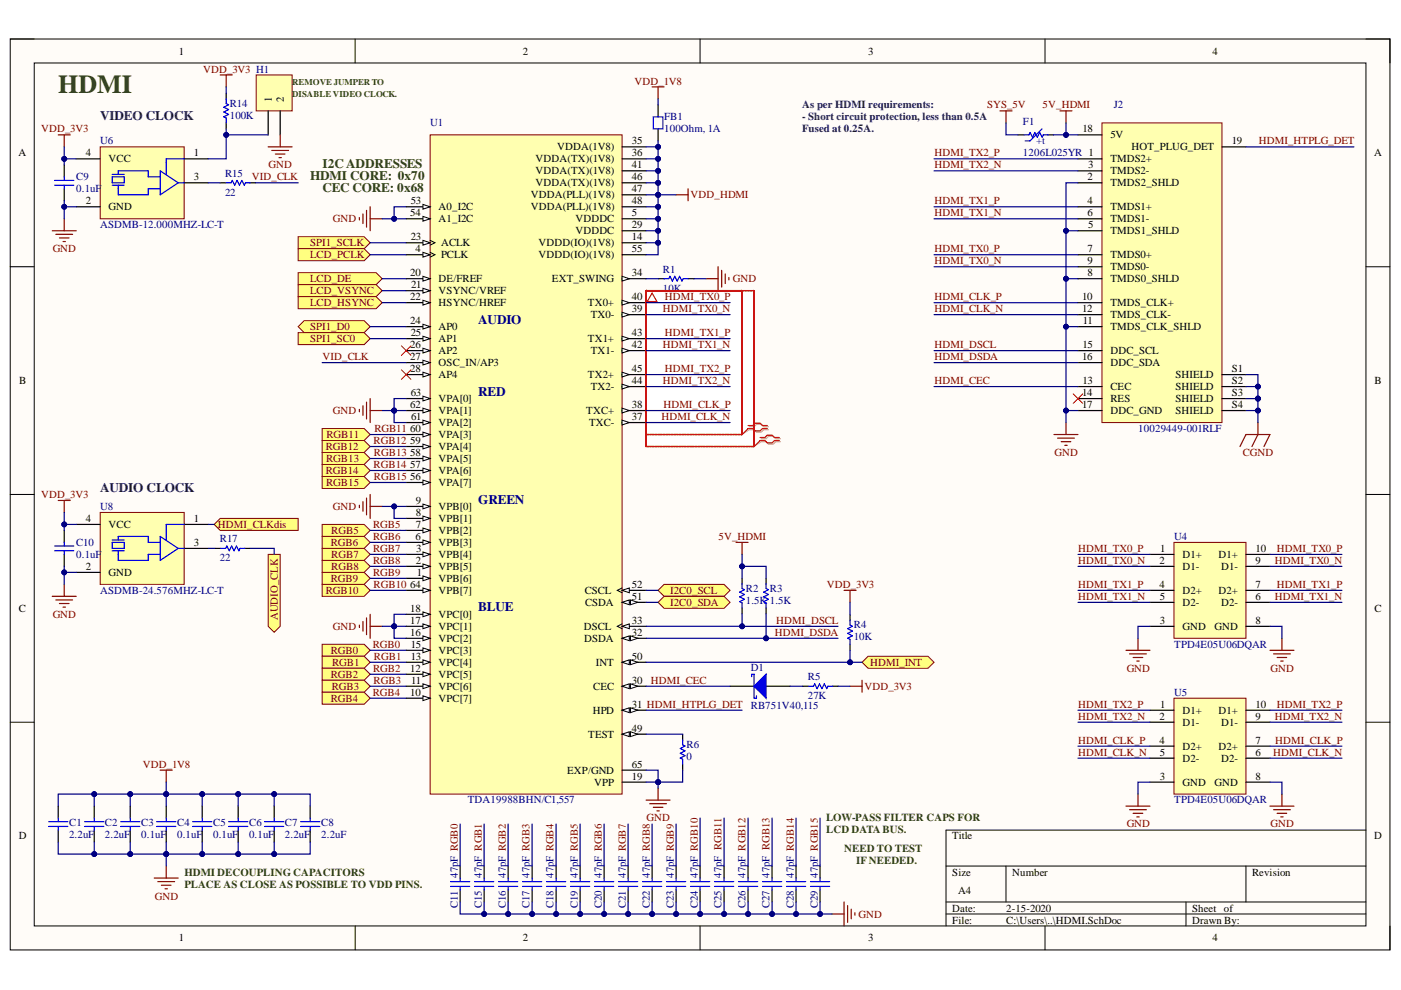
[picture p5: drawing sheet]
<svg xmlns="http://www.w3.org/2000/svg" width="297mm" height="210mm" viewBox="0 0 297 210" stroke-linecap="round" stroke-linejoin="round" font-family="sans-serif">
<defs><g id="words">
<text font-size="5.5" fill="#274e13" x="12.4" y="19.8">HDMI</text>
<g font-size="2.8" fill="#20124d">
<text x="21.2" y="25.4">VIDEO CLOCK</text>
<text x="21.2" y="104.2">AUDIO CLOCK</text>
</g>
<g font-size="2.8" fill="#274e13">
<text x="68.4" y="35.6">I2CADDRESSES</text>
<text x="65.8" y="38.1">HDMI CORE: 0x70</text>
<text x="68.4" y="40.7">CEC CORE: 0x68</text>
</g>
<g font-size="2.8" fill="#000080">
<text x="101.4" y="68.6">AUDIO</text>
<text x="101.4" y="83.9">RED</text>
<text x="101.4" y="106.8">GREEN</text>
<text x="101.4" y="129.6">BLUE</text>
</g>
<g font-size="2.3">
<text x="37.9" y="11.6">1</text>
<text x="110.9" y="11.6">2</text>
<text x="184.1" y="11.6">3</text>
<text x="257.1" y="11.6">4</text>
<text x="57.6" y="21.7" transform="rotate(-90 57.6 21.7)">1</text>
<text x="60.2" y="21.7" transform="rotate(-90 60.2 21.7)">2</text>
<text x="229.5" y="28.1">18</text>
<text x="235.4" y="29.3">5V</text>
<text x="3.9" y="33.1">A</text>
<text x="18.2" y="33.1">4</text>
<text x="23" y="34.4">VCC</text>
<text x="41.1" y="33.1">1</text>
<text x="113.6" y="34.4">VDDA(TX)(1V8)</text>
<text x="118.1" y="31.9">VDDA(1V8)</text>
<text x="134" y="35.7">41</text>
<text x="134" y="33.1">36</text>
<text x="134" y="30.6">35</text>
<text x="230.7" y="35.7">3</text>
<text x="235.4" y="34.4">TMDS2+</text>
<text x="239.9" y="31.9">HOT_PLUG_DET</text>
<text x="261.1" y="30.6">19</text>
<text x="291.4" y="33.1">A</text>
<text x="41.1" y="38.2">3</text>
<text x="113.6" y="39.5">VDDA(TX)(1V8)</text>
<text x="113.6" y="36.9">VDDA(TX)(1V8)</text>
<text x="134" y="40.7">47</text>
<text x="134" y="38.2">46</text>
<text x="230.6" y="38.2">2</text>
<text x="235.4" y="39.5">TMDS2_SHLD</text>
<text x="235.4" y="36.9">TMDS2-</text>
<text x="18.2" y="43.3">2</text>
<text x="23" y="44.6">GND</text>
<text x="87" y="45.8">54</text>
<text x="87.1" y="43.3">53</text>
<text x="93" y="47.1">A1_I2C</text>
<text x="93" y="44.6">A0_I2C</text>
<text x="112.5" y="44.6">VDDA(PLL)(1V8)</text>
<text x="112.5" y="42">VDDA(PLL)(1V8)</text>
<text x="122" y="47.1">VDDDC</text>
<text x="134" y="45.8">5</text>
<text x="134" y="43.3">48</text>
<text x="230.6" y="45.8">6</text>
<text x="230.6" y="43.3">4</text>
<text x="235.4" y="47.1">TMDS1-</text>
<text x="235.4" y="44.6">TMDS1+</text>
<text x="87.1" y="51">23</text>
<text x="88.1" y="53.5">4</text>
<text x="93.5" y="52.2">ACLK</text>
<text x="114.2" y="52.2">VDDD(IO)(1V8)</text>
<text x="122" y="49.7">VDDDC</text>
<text x="134" y="53.5">55</text>
<text x="134" y="51">14</text>
<text x="134" y="48.4">29</text>
<text x="230.6" y="53.5">7</text>
<text x="230.7" y="48.4">5</text>
<text x="235.4" y="49.7">TMDS1_SHLD</text>
<text x="87" y="58.6">20</text>
<text x="93" y="59.9">DE/FREF</text>
<text x="93.5" y="54.8">PCLK</text>
<text x="114.2" y="54.8">VDDD(IO)(1V8)</text>
<text x="117" y="59.9">EXT_SWING</text>
<text x="134" y="58.6">34</text>
<text x="230.6" y="58.6">8</text>
<text x="230.6" y="56.1">9</text>
<text x="235.4" y="59.9">TMDS0_SHLD</text>
<text x="235.4" y="57.3">TMDS0-</text>
<text x="235.4" y="54.8">TMDS0+</text>
<text x="87" y="63.7">22</text>
<text x="87.2" y="61.1">21</text>
<text x="93" y="64.9">HSYNC/HREF</text>
<text x="93" y="62.4">VSYNC/VREF</text>
<text x="124.6" y="64.9">TX0+</text>
<text x="134" y="63.7">40</text>
<text x="229.4" y="63.7">10</text>
<text x="235.4" y="64.9">TMDS_CLK+</text>
<text x="87" y="68.7">24</text>
<text x="87.1" y="71.3">25</text>
<text x="93" y="70">AP0</text>
<text x="125.2" y="67.5">TX0-</text>
<text x="134" y="71.3">43</text>
<text x="134" y="66.2">39</text>
<text x="229.4" y="66.2">12</text>
<text x="229.6" y="68.7">11</text>
<text x="235.4" y="67.5">TMDS_CLK-</text>
<text x="235.4" y="70">TMDS_CLK_SHLD</text>
<text x="87" y="76.3">27</text>
<text x="87" y="73.8">26</text>
<text x="93" y="77.6">OSC_IN/AP3</text>
<text x="93" y="75.1">AP2</text>
<text x="93" y="72.5">AP1</text>
<text x="124.6" y="72.5">TX1+</text>
<text x="125.2" y="75.1">TX1-</text>
<text x="134" y="73.8">42</text>
<text x="229.4" y="76.3">16</text>
<text x="229.5" y="73.8">15</text>
<text x="235.4" y="77.6">DDC_SDA</text>
<text x="235.4" y="75.1">DDC_SCL</text>
<text x="4.1" y="81.4">B</text>
<text x="87" y="78.9">28</text>
<text x="87.1" y="84">63</text>
<text x="93" y="80.1">AP4</text>
<text x="124.6" y="80.1">TX2+</text>
<text x="125.2" y="82.7">TX2-</text>
<text x="134" y="81.4">44</text>
<text x="134" y="78.9">45</text>
<text x="229.4" y="84">14</text>
<text x="229.5" y="81.4">13</text>
<text x="235.4" y="82.7">CEC</text>
<text x="249.2" y="82.7">SHIELD</text>
<text x="249.2" y="80.1">SHIELD</text>
<text x="261.1" y="84">S3</text>
<text x="261.1" y="81.4">S2</text>
<text x="261.1" y="78.9">S1</text>
<text x="291.4" y="81.4">B</text>
<text x="87" y="86.5">62</text>
<text x="87.2" y="89">61</text>
<text x="93" y="87.8">VPA[1]</text>
<text x="93" y="85.2">VPA[0]</text>
<text x="124.3" y="87.8">TXC+</text>
<text x="134" y="89">37</text>
<text x="134" y="86.5">38</text>
<text x="229.4" y="86.5">17</text>
<text x="235.4" y="85.2">RES</text>
<text x="235.4" y="87.8">DDC_GND</text>
<text x="249.2" y="87.8">SHIELD</text>
<text x="249.2" y="85.2">SHIELD</text>
<text x="261.1" y="86.5">S4</text>
<text x="87" y="94.2">59</text>
<text x="87" y="91.6">60</text>
<text x="93" y="95.4">VPA[4]</text>
<text x="93" y="92.9">VPA[3]</text>
<text x="93" y="90.3">VPA[2]</text>
<text x="124.9" y="90.3">TXC-</text>
<text x="87" y="101.8">56</text>
<text x="87" y="99.3">57</text>
<text x="87" y="96.7">58</text>
<text x="93" y="100.5">VPA[6]</text>
<text x="93" y="98">VPA[5]</text>
<text x="88.2" y="106.9">9</text>
<text x="93" y="103.1">VPA[7]</text>
<text x="18.2" y="110.7">4</text>
<text x="23" y="111.9">VCC</text>
<text x="41.1" y="110.7">1</text>
<text x="88.2" y="111.9">7</text>
<text x="88.2" y="109.4">8</text>
<text x="93" y="113.2">VPB[2]</text>
<text x="93" y="110.7">VPB[1]</text>
<text x="93" y="108.1">VPB[0]</text>
<text x="41.1" y="115.7">3</text>
<text x="88.1" y="114.5">6</text>
<text x="88.2" y="119.5">2</text>
<text x="88.3" y="117">3</text>
<text x="93" y="118.3">VPB[4]</text>
<text x="93" y="115.7">VPB[3]</text>
<text x="245.8" y="119.5">2</text>
<text x="246" y="117">1</text>
<text x="250.7" y="118.3">D1+</text>
<text x="258.4" y="118.3">D1+</text>
<text x="266.2" y="119.5">9</text>
<text x="266.2" y="117">10</text>
<text x="18.2" y="120.8">2</text>
<text x="23" y="122.1">GND</text>
<text x="87" y="124.6">64</text>
<text x="88.3" y="122.1">1</text>
<text x="93" y="125.9">VPB[7]</text>
<text x="93" y="123.3">VPB[6]</text>
<text x="93" y="120.8">VPB[5]</text>
<text x="124" y="125.9">CSCL</text>
<text x="134" y="124.6">52</text>
<text x="245.8" y="124.6">4</text>
<text x="250.7" y="120.8">D1-</text>
<text x="250.7" y="125.9">D2+</text>
<text x="258.4" y="125.9">D2+</text>
<text x="258.9" y="120.8">D1-</text>
<text x="266.2" y="124.6">7</text>
<text x="4" y="129.7">C</text>
<text x="87" y="129.7">18</text>
<text x="93" y="131">VPC[0]</text>
<text x="124.1" y="128.4">CSDA</text>
<text x="134" y="127.2">51</text>
<text x="245.9" y="127.2">5</text>
<text x="250.7" y="128.4">D2-</text>
<text x="258.9" y="128.4">D2-</text>
<text x="266.2" y="127.2">6</text>
<text x="291.4" y="129.7">C</text>
<text x="87" y="134.8">16</text>
<text x="87" y="132.2">17</text>
<text x="87.1" y="137.4">15</text>
<text x="93" y="136.1">VPC[2]</text>
<text x="93" y="133.5">VPC[1]</text>
<text x="123.8" y="133.5">DSCL</text>
<text x="123.9" y="136.1">DSDA</text>
<text x="134" y="134.8">32</text>
<text x="134" y="132.2">33</text>
<text x="245.9" y="132.2">3</text>
<text x="250.7" y="133.5">GND</text>
<text x="257.5" y="133.5">GND</text>
<text x="266.2" y="132.2">8</text>
<text x="87" y="142.5">12</text>
<text x="87.1" y="139.9">13</text>
<text x="93" y="143.7">VPC[5]</text>
<text x="93" y="141.2">VPC[4]</text>
<text x="93" y="138.7">VPC[3]</text>
<text x="126.3" y="141.2">INT</text>
<text x="134" y="139.9">50</text>
<text x="87" y="147.5">10</text>
<text x="87.2" y="145">11</text>
<text x="93" y="148.8">VPC[7]</text>
<text x="93" y="146.3">VPC[6]</text>
<text x="125.7" y="146.3">CEC</text>
<text x="134" y="145">30</text>
<text x="125.7" y="151.3">HPD</text>
<text x="134" y="155.1">49</text>
<text x="134" y="150.1">31 HDMI_HTPLG_DET</text>
<text x="245.8" y="152.6">2</text>
<text x="246" y="150.1">1</text>
<text x="250.7" y="151.3">D1+</text>
<text x="250.7" y="153.9">D1-</text>
<text x="258.4" y="151.3">D1+</text>
<text x="258.9" y="153.9">D1-</text>
<text x="266.2" y="152.6">9</text>
<text x="266.2" y="150.1">10</text>
<text x="124.7" y="156.4">TEST</text>
<text x="245.8" y="157.7">4</text>
<text x="245.9" y="160.2">5</text>
<text x="250.7" y="158.9">D2+</text>
<text x="250.7" y="161.5">D2-</text>
<text x="258.4" y="158.9">D2+</text>
<text x="258.9" y="161.5">D2-</text>
<text x="266.2" y="160.2">6</text>
<text x="266.2" y="157.7">7</text>
<text x="120.2" y="164">EXP/GND</text>
<text x="126" y="166.6">VPP</text>
<text x="134" y="165.3">19</text>
<text x="134" y="162.7">65</text>
<text x="245.9" y="165.3">3</text>
<text x="250.7" y="166.6">GND</text>
<text x="257.5" y="166.6">GND</text>
<text x="266.2" y="165.3">8</text>
<text x="4" y="178">D</text>
<text x="201.9" y="178">Title</text>
<text x="291.4" y="178">D</text>
<text x="201.9" y="185.7">Size</text>
<text x="214.6" y="185.7">Number</text>
<text x="265.5" y="185.7">Revision</text>
<text x="203.2" y="189.5">A4</text>
<text x="201.9" y="193.3">Date:</text>
<text x="201.9" y="195.8">File:</text>
<text x="213.3" y="193.3">2-15-2020</text>
<text x="213.3" y="195.8">C:\Users\..\HDMI.SchDoc</text>
<text x="252.8" y="193.3">Sheet of</text>
<text x="252.8" y="195.8">Drawn By:</text>
<text x="37.9" y="199.6">1</text>
<text x="110.9" y="199.6">2</text>
<text x="184.1" y="199.6">3</text>
<text x="257.1" y="199.6">4</text>
</g>
<g font-size="2.3" fill="#800000">
<text x="43.1" y="15.4">VDD_3V3 H1</text>
<text x="134.5" y="17.9">VDD_1V8</text>
<text x="209.3" y="23">SYS_5V</text>
<text x="221" y="23">5V_HDMI</text>
<text x="8.7" y="28.1">VDD_3V3</text>
<text x="57" y="35.7">GND</text>
<text x="198.1" y="33.1">HDMI_TX2_P</text>
<text x="198.1" y="35.7">HDMI_TX2_N</text>
<text x="266.9" y="30.6">HDMI_HTPLG_DET</text>
<text x="53.4" y="38.2">VID_CLK</text>
<text x="70.6" y="47.1">GND</text>
<text x="146.4" y="42">VDD_HDMI</text>
<text x="198.1" y="43.3">HDMI_TX1_P</text>
<text x="198.1" y="45.8">HDMI_TX1_N</text>
<text x="11.2" y="53.5">GND</text>
<text x="65.8" y="52.2">SPI1_SCLK</text>
<text x="198.1" y="53.5">HDMI_TX0_P</text>
<text x="65.8" y="54.8">LCD_PCLK</text>
<text x="65.8" y="59.9">LCD_DE</text>
<text x="155.4" y="59.9">GND</text>
<text x="198.1" y="56.1">HDMI_TX0_N</text>
<text x="65.8" y="62.4">LCD_VSYNC</text>
<text x="65.8" y="64.9">LCD_HSYNC</text>
<text x="141" y="63.7">HDMI_TX0_P</text>
<text x="198.1" y="63.7">HDMI_CLK_P</text>
<text x="65.8" y="70">SPI1_D0</text>
<text x="140.6" y="66.2">HDMI_TX0_N</text>
<text x="141" y="71.3">HDMI_TX1_P</text>
<text x="198.1" y="66.2">HDMI_CLK_N</text>
<text x="65.8" y="72.5">SPI1_SC0</text>
<text x="68.4" y="76.3">VID_CLK</text>
<text x="140.6" y="73.8">HDMI_TX1_N</text>
<text x="198.1" y="73.8">HDMI_DSCL</text>
<text x="198.1" y="76.3">HDMI_DSDA</text>
<text x="140.6" y="81.4">HDMI_TX2_N</text>
<text x="141" y="78.9">HDMI_TX2_P</text>
<text x="198.1" y="81.4">HDMI_CEC</text>
<text x="70.6" y="87.8">GND</text>
<text x="140.2" y="89">HDMI_CLK_N</text>
<text x="140.6" y="86.5">HDMI_CLK_P</text>
<text x="69.1" y="95.4">RGB12</text>
<text x="69.2" y="92.9">RGB11</text>
<text x="79.2" y="94.2">RGB12</text>
<text x="79.4" y="91.6">RGB11</text>
<text x="69.1" y="100.5">RGB14</text>
<text x="69.1" y="98">RGB13</text>
<text x="79.2" y="99.3">RGB14</text>
<text x="79.3" y="96.7">RGB13</text>
<text x="79.3" y="101.8">RGB15</text>
<text x="223.6" y="96.7">GND</text>
<text x="263.5" y="96.7">CGND</text>
<text x="8.7" y="105.6">VDD_3V3</text>
<text x="69.1" y="103.1">RGB15</text>
<text x="46.2" y="111.9">HDMI_CLKdis</text>
<text x="70.2" y="113.2">RGB5</text>
<text x="70.6" y="108.1">GND</text>
<text x="79.1" y="111.9">RGB5</text>
<text x="70.2" y="115.7">RGB6</text>
<text x="70.2" y="118.3">RGB7</text>
<text x="79.1" y="114.5">RGB6</text>
<text x="79.1" y="117">RGB7</text>
<text x="79.1" y="119.5">RGB8</text>
<text x="152.3" y="114.5">5V_HDMI</text>
<text x="228.6" y="117">HDMI_TX0_P</text>
<text x="228.6" y="119.5">HDMI_TX0_N</text>
<text x="270.3" y="119.5">HDMI_TX0_N</text>
<text x="270.7" y="117">HDMI_TX0_P</text>
<text x="69.1" y="125.9">RGB10</text>
<text x="70.2" y="123.3">RGB9</text>
<text x="70.2" y="120.8">RGB8</text>
<text x="79.1" y="122.1">RGB9</text>
<text x="79.2" y="124.6">RGB10</text>
<text x="142.1" y="125.9">I2C0_SCL</text>
<text x="175.3" y="124.6">VDD_3V3</text>
<text x="228.6" y="124.6">HDMI_TX1_P</text>
<text x="270.7" y="124.6">HDMI_TX1_P</text>
<text x="11.2" y="131">GND</text>
<text x="58.9" y="131.6" transform="rotate(-90 58.9 131.6)">AUDIO_CLK</text>
<text x="142.1" y="128.4">I2C0_SDA</text>
<text x="228.6" y="127.2">HDMI_TX1_N</text>
<text x="270.3" y="127.2">HDMI_TX1_N</text>
<text x="70.6" y="133.5">GND</text>
<text x="79" y="137.4">RGB0</text>
<text x="164.3" y="134.8">HDMI_DSDA</text>
<text x="164.6" y="132.2">HDMI_DSCL</text>
<text x="70.2" y="138.7">RGB0</text>
<text x="70.2" y="143.7">RGB2</text>
<text x="70.4" y="141.2">RGB1</text>
<text x="79.1" y="142.5">RGB2</text>
<text x="79.3" y="139.9">RGB1</text>
<text x="184.5" y="141.2">HDMI_INT</text>
<text x="238.9" y="142.5">GND</text>
<text x="269.4" y="142.5">GND</text>
<text x="70.2" y="148.8">RGB4</text>
<text x="70.3" y="146.3">RGB3</text>
<text x="79" y="147.5">RGB4</text>
<text x="79.2" y="145">RGB3</text>
<text x="138" y="145">HDMI_CEC</text>
<text x="183.3" y="146.3">VDD_3V3</text>
<text x="228.6" y="150.1">HDMI_TX2_P</text>
<text x="228.6" y="152.6">HDMI_TX2_N</text>
<text x="270.3" y="152.6">HDMI_TX2_N</text>
<text x="270.7" y="150.1">HDMI_TX2_P</text>
<text x="228.6" y="157.7">HDMI_CLK_P</text>
<text x="228.6" y="160.2">HDMI_CLK_N</text>
<text x="269.9" y="160.2">HDMI_CLK_N</text>
<text x="270.4" y="157.7">HDMI_CLK_P</text>
<text x="30.3" y="162.7">VDD_1V8</text>
<text x="137.1" y="174.2">GND</text>
<text x="238.9" y="175.4">GND</text>
<text x="269.4" y="175.4">GND</text>
<text x="32.8" y="190.7">GND</text>
<text x="182" y="194.5">GND</text>
</g>
<g font-size="2.3" fill="#000080">
<text x="48.7" y="22.7">R14</text>
<text x="236.2" y="23">J2</text>
<text x="48.7" y="25.3">100K</text>
<text x="91.2" y="26.8">U1</text>
<text x="140.8" y="25.5">FB1</text>
<text x="140.8" y="28.1">100Ohm, 1A</text>
<text x="216.9" y="26.5">F1</text>
<text x="21.2" y="30.6">U6</text>
<text x="216.9" y="33.1">1206L025YR 1</text>
<text x="16.2" y="38.2">C9</text>
<text x="16.2" y="40.7">0.1uF</text>
<text x="47.7" y="37.5">R15</text>
<text x="47.7" y="41.5">22</text>
<text x="21.2" y="48.4">ASDMB-12.000MHZ-LC-T</text>
<text x="140.6" y="57.8">R1</text>
<text x="140.6" y="61.9">10K</text>
<text x="241.3" y="91.6">10029449-001RLF</text>
<text x="21.2" y="108.1">U8</text>
<text x="16.2" y="115.7">C10</text>
<text x="16.2" y="118.3">0.1uF</text>
<text x="46.6" y="115">R17</text>
<text x="46.6" y="119">22</text>
<text x="249" y="114.5">U4</text>
<text x="21.2" y="125.9">ASDMB-24.576MHZ-LC-T</text>
<text x="158.2" y="125.5">R2</text>
<text x="163.2" y="125.5">R3</text>
<text x="158.2" y="128.1">1.5K 1.5K</text>
<text x="181" y="133.2">R4</text>
<text x="181" y="135.8">10K</text>
<text x="249" y="137.4">TPD4E05U06DQAR</text>
<text x="159.2" y="142.2">D1</text>
<text x="171.3" y="144.2">R5</text>
<text x="171.3" y="148.3">27K</text>
<text x="249" y="147.5">U5</text>
<text x="159.2" y="150.3">RB751V40,115</text>
<text x="145.5" y="158.7">R6</text>
<text x="145.5" y="161.2">0</text>
<text x="99.2" y="170.4">TDA19988BHN/C1,557</text>
<text x="249" y="170.4">TPD4E05U06DQAR</text>
<text x="14.6" y="175.2">C1</text>
<text x="14.6" y="177.7">2.2uF</text>
<text x="22.3" y="175.2">C2</text>
<text x="22.3" y="177.7">2.2uF</text>
<text x="30" y="175.2">C3</text>
<text x="30" y="177.7">0.1uF</text>
<text x="37.6" y="175.2">C4</text>
<text x="37.6" y="177.7">0.1uF</text>
<text x="45.2" y="175.2">C5</text>
<text x="45.2" y="177.7">0.1uF</text>
<text x="52.8" y="175.2">C6</text>
<text x="52.8" y="177.7">0.1uF</text>
<text x="60.4" y="175.2">C7</text>
<text x="60.4" y="177.7">2.2uF</text>
<text x="68.1" y="175.2">C8</text>
<text x="68.1" y="177.7">2.2uF</text>
<text x="97.1" y="186.2" transform="rotate(-90 97.1 186.2)">47pF RGB0</text>
<text x="102.1" y="186.2" transform="rotate(-90 102.1 186.2)">47pF RGB1</text>
<text x="107.2" y="186.2" transform="rotate(-90 107.2 186.2)">47pF RGB2</text>
<text x="112.3" y="186.2" transform="rotate(-90 112.3 186.2)">47pF RGB3</text>
<text x="117.4" y="186.2" transform="rotate(-90 117.4 186.2)">47pF RGB4</text>
<text x="122.5" y="186.2" transform="rotate(-90 122.5 186.2)">47pF RGB5</text>
<text x="127.6" y="186.2" transform="rotate(-90 127.6 186.2)">47pF RGB6</text>
<text x="132.7" y="186.2" transform="rotate(-90 132.7 186.2)">47pF RGB7</text>
<text x="137.8" y="186.2" transform="rotate(-90 137.8 186.2)">47pF RGB8</text>
<text x="142.8" y="186.2" transform="rotate(-90 142.8 186.2)">47pF RGB9</text>
<text x="147.9" y="186.2" transform="rotate(-90 147.9 186.2)">47pF RGB10</text>
<text x="153" y="186.2" transform="rotate(-90 153 186.2)">47pF RGB11</text>
<text x="158.1" y="186.2" transform="rotate(-90 158.1 186.2)">47pF RGB12</text>
<text x="163.2" y="186.2" transform="rotate(-90 163.2 186.2)">47pF RGB13</text>
<text x="168.3" y="186.2" transform="rotate(-90 168.3 186.2)">47pF RGB14</text>
<text x="173.4" y="186.2" transform="rotate(-90 173.4 186.2)">47pF RGB15</text>
<text x="97.1" y="192.5" transform="rotate(-90 97.1 192.5)">C11</text>
<text x="102.1" y="192.5" transform="rotate(-90 102.1 192.5)">C15</text>
<text x="107.2" y="192.5" transform="rotate(-90 107.2 192.5)">C16</text>
<text x="112.3" y="192.5" transform="rotate(-90 112.3 192.5)">C17</text>
<text x="117.4" y="192.5" transform="rotate(-90 117.4 192.5)">C18</text>
<text x="122.5" y="192.5" transform="rotate(-90 122.5 192.5)">C19</text>
<text x="127.6" y="192.5" transform="rotate(-90 127.6 192.5)">C20</text>
<text x="132.7" y="192.5" transform="rotate(-90 132.7 192.5)">C21</text>
<text x="137.8" y="192.5" transform="rotate(-90 137.8 192.5)">C22</text>
<text x="142.8" y="192.5" transform="rotate(-90 142.8 192.5)">C23</text>
<text x="147.9" y="192.5" transform="rotate(-90 147.9 192.5)">C24</text>
<text x="153" y="192.5" transform="rotate(-90 153 192.5)">C25</text>
<text x="158.1" y="192.5" transform="rotate(-90 158.1 192.5)">C26</text>
<text x="163.2" y="192.5" transform="rotate(-90 163.2 192.5)">C27</text>
<text x="168.3" y="192.5" transform="rotate(-90 168.3 192.5)">C28</text>
<text x="173.4" y="192.5" transform="rotate(-90 173.4 192.5)">C29</text>
</g>
<g font-size="2.3" fill="#20124d">
<text x="170.1" y="23">As per HDMI requirements:</text>
<text x="170.1" y="25.5">- Short circuit protection, less than 0.5A</text>
<text x="170.1" y="28.1">Fused at 0.25A.</text>
</g>
<text font-size="2.3" fill="#00f" x="219.7" y="30.6">+t</text>
<g font-size="2.3" fill="#274e13">
<text x="175.2" y="174.2">LOW-PASS FILTER CAPS FOR</text>
<text x="175.2" y="176.7">LCD DATABUS.</text>
<text x="39.1" y="185.7">HDMI DECOUPLING CAPACITORS</text>
<text x="179" y="180.6">NEED TO TEST</text>
<text x="181.5" y="183.1">IFNEEDED.</text>
<text x="39.1" y="188.2">PLACE AS CLOSE AS POSSIBLE TO VDD PINS.</text>
</g>
<g font-size="1.9" fill="#274e13">
<text x="61.9" y="18">REMOVE JUMPER TO</text>
<text x="61.9" y="20.5">DISABLE VIDEO CLOCK.</text>
</g>
</g></defs>
<path d="M2.2 8.3h292.5v193.1h-292.5z" fill-rule="evenodd" fill="#fffcf8"/>
<path d="M2.2 8.3h292.5v193.1h-292.5z" fill="none" stroke="#000" stroke-width=".21"/>
<path d="M7.3 13.4h282.3v182.9h-282.3z" fill-rule="evenodd" fill="#fffcf8"/>
<g fill="none" stroke="#000" stroke-width=".21">
<path d="M2.2 8.3h5.1M7.3 13.4h282.3v182.9h-282.3zM75.3 8.3v5M148.4 8.3v5M221.6 8.3v5.1M289.6 8.3h5.1v5.1M2.2 56.6h5.1M289.6 56.6h5.1M2.2 104.8h5.1M289.6 104.8h5.1M2.2 153.1h5.1M289.6 153.1h5.1"/>
<path d="M289.6 176h-89v20.3M75.3 196.3v5.1M148.4 196.3v5.1M200.6 183.6h89M200.6 191.2h89M200.6 193.8h89M213.3 183.6v7.6M221.6 196.3v5.1M251.5 191.2v5.1M264.2 183.6v7.6M294.7 196.3v5.1"/>
</g>
<g fill="#fff">
<path d="M137 61.6h20.3v30.5h-20.3z" fill-rule="evenodd"/>
<path d="M137 61.6h22.9v33.1h-22.9z" fill-rule="evenodd"/>
</g>
<path d="M91.2 28.6h40.7v139.8h-40.7z" fill-rule="evenodd" fill="#ffffb0"/>
<path d="M91.2 28.6h40.7v139.8h-40.7z" fill="none" stroke="#800000" stroke-width=".21"/>
<path d="M131.9 155.7h5.1M131.9 165.8h5.1M131.9 163.3h5.1" fill="none" stroke="#000" stroke-width=".25"/>
<path d="M131.9 155.7l1.5-.5v1z" fill="#f8fcff"/>
<path d="M131.9 155.7l1.5-.5v1z" fill="none" stroke="#000" stroke-width=".21"/>
<path d="M133.7 155.2l1.5 .5-1.5 .5z" fill="#f8fcff"/>
<path d="M133.7 155.2l1.5 .5-1.5 .5z" fill="none" stroke="#000" stroke-width=".21"/>
<path d="M131.9 150.6h5.1" fill="none" stroke="#000" stroke-width=".25"/>
<path d="M131.9 150.6l1.5-.5v1z" fill="#f8fcff"/>
<path d="M131.9 150.6l1.5-.5v1z" fill="none" stroke="#000" stroke-width=".21"/>
<path d="M133.7 150.1l1.5 .5-1.5 .5z" fill="#f8fcff"/>
<path d="M133.7 150.1l1.5 .5-1.5 .5z" fill="none" stroke="#000" stroke-width=".21"/>
<path d="M131.9 145.5h5.1" fill="none" stroke="#000" stroke-width=".25"/>
<path d="M131.9 145.5l1.5-.5v1z" fill="#f8fcff"/>
<path d="M131.9 145.5l1.5-.5v1z" fill="none" stroke="#000" stroke-width=".21"/>
<path d="M133.7 145l1.5 .5-1.5 .5z" fill="#f8fcff"/>
<path d="M133.7 145l1.5 .5-1.5 .5z" fill="none" stroke="#000" stroke-width=".21"/>
<path d="M131.9 140.4h5.1" fill="none" stroke="#000" stroke-width=".25"/>
<path d="M131.9 140.4l1.5-.5v1z" fill="#f8fcff"/>
<path d="M131.9 140.4l1.5-.5v1z" fill="none" stroke="#000" stroke-width=".21"/>
<path d="M133.7 139.9l1.5 .5-1.5 .5z" fill="#f8fcff"/>
<path d="M133.7 139.9l1.5 .5-1.5 .5z" fill="none" stroke="#000" stroke-width=".21"/>
<path d="M131.9 135.3h5.1" fill="none" stroke="#000" stroke-width=".25"/>
<path d="M131.9 135.3l1.5-.5v1z" fill="#f8fcff"/>
<path d="M131.9 135.3l1.5-.5v1z" fill="none" stroke="#000" stroke-width=".21"/>
<path d="M133.7 134.8l1.5 .5-1.5 .5z" fill="#f8fcff"/>
<path d="M133.7 134.8l1.5 .5-1.5 .5z" fill="none" stroke="#000" stroke-width=".21"/>
<path d="M131.9 132.8h5.1" fill="none" stroke="#000" stroke-width=".25"/>
<path d="M131.9 132.8l1.5-.5v1z" fill="#f8fcff"/>
<path d="M131.9 132.8l1.5-.5v1zM131.9 132.3l-1 .5 1 .5" fill="none" stroke="#000" stroke-width=".21"/>
<path d="M131.9 127.7h5.1" fill="none" stroke="#000" stroke-width=".25"/>
<path d="M131.9 127.7l1.5-.5v1z" fill="#f8fcff"/>
<path d="M131.9 127.7l1.5-.5v1z" fill="none" stroke="#000" stroke-width=".21"/>
<path d="M133.7 127.2l1.5 .5-1.5 .5z" fill="#f8fcff"/>
<path d="M133.7 127.2l1.5 .5-1.5 .5z" fill="none" stroke="#000" stroke-width=".21"/>
<path d="M131.9 125.2h5.1" fill="none" stroke="#000" stroke-width=".25"/>
<path d="M131.9 125.2l1.5-.5v1z" fill="#f8fcff"/>
<path d="M131.9 125.2l1.5-.5v1zM131.9 124.7l-1 .5 1 .5" fill="none" stroke="#000" stroke-width=".21"/>
<path d="M131.9 89.6h5.1" fill="none" stroke="#000" stroke-width=".25"/>
<path d="M131.9 89.1l1.5 .5-1.5 .5z" fill="#f8fcff"/>
<path d="M131.9 89.1l1.5 .5-1.5 .5z" fill="none" stroke="#000" stroke-width=".21"/>
<path d="M131.9 87h5.1" fill="none" stroke="#000" stroke-width=".25"/>
<path d="M131.9 86.5l1.5 .5-1.5 .6z" fill="#f8fcff"/>
<path d="M131.9 86.5l1.5 .5-1.5 .6z" fill="none" stroke="#000" stroke-width=".21"/>
<path d="M131.9 82h5.1" fill="none" stroke="#000" stroke-width=".25"/>
<path d="M131.9 81.5l1.5 .5-1.5 .5z" fill="#f8fcff"/>
<path d="M131.9 81.5l1.5 .5-1.5 .5z" fill="none" stroke="#000" stroke-width=".21"/>
<path d="M131.9 79.4h5.1" fill="none" stroke="#000" stroke-width=".25"/>
<path d="M131.9 78.9l1.5 .5-1.5 .5z" fill="#f8fcff"/>
<path d="M131.9 78.9l1.5 .5-1.5 .5z" fill="none" stroke="#000" stroke-width=".21"/>
<path d="M131.9 74.3h5.1" fill="none" stroke="#000" stroke-width=".25"/>
<path d="M131.9 73.8l1.5 .5-1.5 .5z" fill="#f8fcff"/>
<path d="M131.9 73.8l1.5 .5-1.5 .5z" fill="none" stroke="#000" stroke-width=".21"/>
<path d="M131.9 71.8h5.1" fill="none" stroke="#000" stroke-width=".25"/>
<path d="M131.9 71.3l1.5 .5-1.5 .5z" fill="#f8fcff"/>
<path d="M131.9 71.3l1.5 .5-1.5 .5z" fill="none" stroke="#000" stroke-width=".21"/>
<path d="M131.9 66.7h5.1" fill="none" stroke="#000" stroke-width=".25"/>
<path d="M131.9 66.2l1.5 .5-1.5 .5z" fill="#f8fcff"/>
<path d="M131.9 66.2l1.5 .5-1.5 .5z" fill="none" stroke="#000" stroke-width=".21"/>
<path d="M131.9 64.2h5.1" fill="none" stroke="#000" stroke-width=".25"/>
<path d="M131.9 63.7l1.5 .5-1.5 .5z" fill="#f8fcff"/>
<path d="M131.9 63.7l1.5 .5-1.5 .5z" fill="none" stroke="#000" stroke-width=".21"/>
<path d="M131.9 59.1h5.1" fill="none" stroke="#000" stroke-width=".25"/>
<path d="M131.9 58.6l1.5 .5-1.5 .5z" fill="#f8fcff"/>
<path d="M131.9 58.6l1.5 .5-1.5 .5z" fill="none" stroke="#000" stroke-width=".21"/>
<path d="M131.9 38.8h5.1M131.9 36.2h5.1M131.9 33.7h5.1M131.9 31.1h5.1M131.9 54h5.1M131.9 51.5h5.1M131.9 48.9h5.1M131.9 46.4h5.1M131.9 43.8h5.1M131.9 41.3h5.1M86.1 148h5.1" fill="none" stroke="#000" stroke-width=".25"/>
<path d="M89.7 147.5l1.5 .5-1.5 .6z" fill="#f8fcff"/>
<path d="M89.7 147.5l1.5 .5-1.5 .6z" fill="none" stroke="#000" stroke-width=".21"/>
<path d="M86.1 145.5h5.1" fill="none" stroke="#000" stroke-width=".25"/>
<path d="M89.7 145l1.5 .5-1.5 .5z" fill="#f8fcff"/>
<path d="M89.7 145l1.5 .5-1.5 .5z" fill="none" stroke="#000" stroke-width=".21"/>
<path d="M86.1 143h5.1" fill="none" stroke="#000" stroke-width=".25"/>
<path d="M89.7 142.4l1.5 .6-1.5 .5z" fill="#f8fcff"/>
<path d="M89.7 142.4l1.5 .6-1.5 .5z" fill="none" stroke="#000" stroke-width=".21"/>
<path d="M86.1 140.4h5.1" fill="none" stroke="#000" stroke-width=".25"/>
<path d="M89.7 139.9l1.5 .5-1.5 .5z" fill="#f8fcff"/>
<path d="M89.7 139.9l1.5 .5-1.5 .5z" fill="none" stroke="#000" stroke-width=".21"/>
<path d="M86.1 137.9h5.1" fill="none" stroke="#000" stroke-width=".25"/>
<path d="M89.7 137.4l1.5 .5-1.5 .5z" fill="#f8fcff"/>
<path d="M89.7 137.4l1.5 .5-1.5 .5z" fill="none" stroke="#000" stroke-width=".21"/>
<path d="M86.1 135.3h5.1" fill="none" stroke="#000" stroke-width=".25"/>
<path d="M89.7 134.8l1.5 .5-1.5 .5z" fill="#f8fcff"/>
<path d="M89.7 134.8l1.5 .5-1.5 .5z" fill="none" stroke="#000" stroke-width=".21"/>
<path d="M86.1 132.8h5.1" fill="none" stroke="#000" stroke-width=".25"/>
<path d="M89.7 132.3l1.5 .5-1.5 .5z" fill="#f8fcff"/>
<path d="M89.7 132.3l1.5 .5-1.5 .5z" fill="none" stroke="#000" stroke-width=".21"/>
<path d="M86.1 130.3h5.1" fill="none" stroke="#000" stroke-width=".25"/>
<path d="M89.7 129.7l1.5 .6-1.5 .5z" fill="#f8fcff"/>
<path d="M89.7 129.7l1.5 .6-1.5 .5z" fill="none" stroke="#000" stroke-width=".21"/>
<path d="M86.1 125.2h5.1" fill="none" stroke="#000" stroke-width=".25"/>
<path d="M89.7 124.7l1.5 .5-1.5 .5z" fill="#f8fcff"/>
<path d="M89.7 124.7l1.5 .5-1.5 .5z" fill="none" stroke="#000" stroke-width=".21"/>
<path d="M86.1 122.6h5.1" fill="none" stroke="#000" stroke-width=".25"/>
<path d="M89.7 122.1l1.5 .5-1.5 .5z" fill="#f8fcff"/>
<path d="M89.7 122.1l1.5 .5-1.5 .5z" fill="none" stroke="#000" stroke-width=".21"/>
<path d="M86.1 120.1h5.1" fill="none" stroke="#000" stroke-width=".25"/>
<path d="M89.7 119.6l1.5 .5-1.5 .5z" fill="#f8fcff"/>
<path d="M89.7 119.6l1.5 .5-1.5 .5z" fill="none" stroke="#000" stroke-width=".21"/>
<path d="M86.1 117.5h5.1" fill="none" stroke="#000" stroke-width=".25"/>
<path d="M89.7 117l1.5 .5-1.5 .5z" fill="#f8fcff"/>
<path d="M89.7 117l1.5 .5-1.5 .5z" fill="none" stroke="#000" stroke-width=".21"/>
<path d="M86.1 115h5.1" fill="none" stroke="#000" stroke-width=".25"/>
<path d="M89.7 114.5l1.5 .5-1.5 .5z" fill="#f8fcff"/>
<path d="M89.7 114.5l1.5 .5-1.5 .5z" fill="none" stroke="#000" stroke-width=".21"/>
<path d="M86.1 112.5h5.1" fill="none" stroke="#000" stroke-width=".25"/>
<path d="M89.7 112l1.5 .5-1.5 .5z" fill="#f8fcff"/>
<path d="M89.7 112l1.5 .5-1.5 .5z" fill="none" stroke="#000" stroke-width=".21"/>
<path d="M86.1 109.9h5.1" fill="none" stroke="#000" stroke-width=".25"/>
<path d="M89.7 109.4l1.5 .5-1.5 .5z" fill="#f8fcff"/>
<path d="M89.7 109.4l1.5 .5-1.5 .5z" fill="none" stroke="#000" stroke-width=".21"/>
<path d="M86.1 107.4h5.1" fill="none" stroke="#000" stroke-width=".25"/>
<path d="M89.7 106.9l1.5 .5-1.5 .5z" fill="#f8fcff"/>
<path d="M89.7 106.9l1.5 .5-1.5 .5z" fill="none" stroke="#000" stroke-width=".21"/>
<path d="M86.1 102.3h5.1" fill="none" stroke="#000" stroke-width=".25"/>
<path d="M89.7 101.8l1.5 .5-1.5 .5z" fill="#f8fcff"/>
<path d="M89.7 101.8l1.5 .5-1.5 .5z" fill="none" stroke="#000" stroke-width=".21"/>
<path d="M86.1 99.8h5.1" fill="none" stroke="#000" stroke-width=".25"/>
<path d="M89.7 99.2l1.5 .6-1.5 .5z" fill="#f8fcff"/>
<path d="M89.7 99.2l1.5 .6-1.5 .5z" fill="none" stroke="#000" stroke-width=".21"/>
<path d="M86.1 97.2h5.1" fill="none" stroke="#000" stroke-width=".25"/>
<path d="M89.7 96.7l1.5 .5-1.5 .5z" fill="#f8fcff"/>
<path d="M89.7 96.7l1.5 .5-1.5 .5z" fill="none" stroke="#000" stroke-width=".21"/>
<path d="M86.1 94.7h5.1" fill="none" stroke="#000" stroke-width=".25"/>
<path d="M89.7 94.2l1.5 .5-1.5 .5z" fill="#f8fcff"/>
<path d="M89.7 94.2l1.5 .5-1.5 .5z" fill="none" stroke="#000" stroke-width=".21"/>
<path d="M86.1 92.1h5.1" fill="none" stroke="#000" stroke-width=".25"/>
<path d="M89.7 91.6l1.5 .5-1.5 .5z" fill="#f8fcff"/>
<path d="M89.7 91.6l1.5 .5-1.5 .5z" fill="none" stroke="#000" stroke-width=".21"/>
<path d="M86.1 89.6h5.1" fill="none" stroke="#000" stroke-width=".25"/>
<path d="M89.7 89.1l1.5 .5-1.5 .5z" fill="#f8fcff"/>
<path d="M89.7 89.1l1.5 .5-1.5 .5z" fill="none" stroke="#000" stroke-width=".21"/>
<path d="M86.1 87h5.1" fill="none" stroke="#000" stroke-width=".25"/>
<path d="M89.7 86.5l1.5 .5-1.5 .6z" fill="#f8fcff"/>
<path d="M89.7 86.5l1.5 .5-1.5 .6z" fill="none" stroke="#000" stroke-width=".21"/>
<path d="M86.1 84.5h5.1" fill="none" stroke="#000" stroke-width=".25"/>
<path d="M89.7 84l1.5 .5-1.5 .5z" fill="#f8fcff"/>
<path d="M89.7 84l1.5 .5-1.5 .5z" fill="none" stroke="#000" stroke-width=".21"/>
<path d="M86.1 79.4h5.1" fill="none" stroke="#000" stroke-width=".25"/>
<path d="M89.7 78.9l1.5 .5-1.5 .5z" fill="#f8fcff"/>
<path d="M89.7 78.9l1.5 .5-1.5 .5z" fill="none" stroke="#000" stroke-width=".21"/>
<path d="M86.1 76.9h5.1" fill="none" stroke="#000" stroke-width=".25"/>
<path d="M89.7 76.4l1.5 .5-1.5 .5z" fill="#f8fcff"/>
<path d="M89.7 76.4l1.5 .5-1.5 .5z" fill="none" stroke="#000" stroke-width=".21"/>
<path d="M86.1 74.3h5.1" fill="none" stroke="#000" stroke-width=".25"/>
<path d="M89.7 73.8l1.5 .5-1.5 .5z" fill="#f8fcff"/>
<path d="M89.7 73.8l1.5 .5-1.5 .5z" fill="none" stroke="#000" stroke-width=".21"/>
<path d="M86.1 71.8h5.1" fill="none" stroke="#000" stroke-width=".25"/>
<path d="M89.7 71.3l1.5 .5-1.5 .5z" fill="#f8fcff"/>
<path d="M89.7 71.3l1.5 .5-1.5 .5z" fill="none" stroke="#000" stroke-width=".21"/>
<path d="M86.1 69.3h5.1" fill="none" stroke="#000" stroke-width=".25"/>
<path d="M89.7 68.7l1.5 .6-1.5 .5z" fill="#f8fcff"/>
<path d="M89.7 68.7l1.5 .6-1.5 .5z" fill="none" stroke="#000" stroke-width=".21"/>
<path d="M86.1 64.2h5.1" fill="none" stroke="#000" stroke-width=".25"/>
<path d="M89.7 63.7l1.5 .5-1.5 .5z" fill="#f8fcff"/>
<path d="M89.7 63.7l1.5 .5-1.5 .5z" fill="none" stroke="#000" stroke-width=".21"/>
<path d="M86.1 61.6h5.1" fill="none" stroke="#000" stroke-width=".25"/>
<path d="M89.7 61.1l1.5 .5-1.5 .5z" fill="#f8fcff"/>
<path d="M89.7 61.1l1.5 .5-1.5 .5z" fill="none" stroke="#000" stroke-width=".21"/>
<path d="M86.1 59.1h5.1" fill="none" stroke="#000" stroke-width=".25"/>
<path d="M89.7 58.6l1.5 .5-1.5 .5z" fill="#f8fcff"/>
<path d="M89.7 58.6l1.5 .5-1.5 .5z" fill="none" stroke="#000" stroke-width=".21"/>
<path d="M86.1 54h5.1" fill="none" stroke="#000" stroke-width=".25"/>
<path d="M89.7 53.5l1.5 .5-1.5 .5z" fill="#f8fcff"/>
<path d="M89.7 53.5l1.5 .5-1.5 .5zM91.2 53.5l1 .5-1 .5" fill="none" stroke="#000" stroke-width=".21"/>
<path d="M86.1 51.5h5.1" fill="none" stroke="#000" stroke-width=".25"/>
<path d="M89.7 51l1.5 .5-1.5 .5z" fill="#f8fcff"/>
<path d="M89.7 51l1.5 .5-1.5 .5zM91.2 51l1 .5-1 .5" fill="none" stroke="#000" stroke-width=".21"/>
<path d="M86.1 46.4h5.1" fill="none" stroke="#000" stroke-width=".25"/>
<path d="M89.7 45.9l1.5 .5-1.5 .5z" fill="#f8fcff"/>
<path d="M89.7 45.9l1.5 .5-1.5 .5z" fill="none" stroke="#000" stroke-width=".21"/>
<path d="M86.1 43.8h5.1" fill="none" stroke="#000" stroke-width=".25"/>
<path d="M89.7 43.3l1.5 .5-1.5 .6z" fill="#f8fcff"/>
<path d="M89.7 43.3l1.5 .5-1.5 .6z" fill="none" stroke="#000" stroke-width=".21"/>
<path d="M139.5 125.2l1.3-1.3h12.7l1.3 1.3-1.3 1.2h-12.7z" fill-rule="evenodd" fill="#ffff80"/>
<path d="M139.5 125.2l1.3-1.3h12.7l1.3 1.3-1.3 1.2h-12.7z" fill="none" stroke="#800000" stroke-width=".21"/>
<path d="M139.5 127.7l1.3-1.3h12.7l1.3 1.3-1.3 1.3h-12.7z" fill-rule="evenodd" fill="#ffff80"/>
<path d="M139.5 127.7l1.3-1.3h12.7l1.3 1.3-1.3 1.3h-12.7z" fill="none" stroke="#800000" stroke-width=".21"/>
<path d="M76.2 46.1v.5M77 45.4v2M77.7 44.6v3.6M78.5 43.8v5.1M78.5 46.4h2.5" fill="none" stroke="#800000" stroke-width=".25"/>
<path d="M63.2 50.2h14l1.3 1.3-1.3 1.2h-14z" fill-rule="evenodd" fill="#ffff80"/>
<path d="M63.2 50.2h14l1.3 1.3-1.3 1.2h-14z" fill="none" stroke="#800000" stroke-width=".21"/>
<path d="M63.2 52.7h14l1.3 1.3-1.3 1.3h-14z" fill-rule="evenodd" fill="#ffff80"/>
<path d="M63.2 52.7h14l1.3 1.3-1.3 1.3h-14z" fill="none" stroke="#800000" stroke-width=".21"/>
<path d="M139.6 59.1h1.3M145.9 59.1h1.3M180.2 130.4v1.2M180.2 136.6v1.3M144.7 155.8v1.2M144.7 162v1.3" fill="none" stroke="#000" stroke-width=".25"/>
<path d="M140.8 59.1h1l.2-.5 .6 1 .5-1 .5 1 .5-1 .5 1 .2-.5h1.1M180.2 131.5v1l.5 .3-1 .5 1 .5-1 .5 1 .5-1 .5 .5 .3v1M144.7 156.9v1l.5 .3-1 .5 1 .5-1 .5 1 .5-1 .5 .5 .3v1" fill="none" stroke="#00f" stroke-width=".25"/>
<path d="M149.7 59.1h2.5M152.2 56.6v5M153 57.3v3.6M153.8 58.1v2M154.5 58.8v.5M137 169.6h5.1M137.7 170.4h3.6M138.5 171.2h2M139.3 171.9h.5M139.5 167.1v2.5" fill="none" stroke="#800000" stroke-width=".25"/>
<g fill="#f00" stroke="#f00" stroke-width=".21">
<path d="M136.9 91.9l.1 .2zM136.9 91.5l.1 .3zM136.9 91.2l.1 .3zM136.9 90.9l.1 .2zM136.9 90.5l.1 .3zM136.9 90.2l.1 .2zM136.9 89.8l.1 .3zM136.9 89.5l.1 .3zM136.9 89.2l.1 .2zM136.9 88.8l.1 .3zM136.9 88.5l.1 .2zM136.9 88.2l.1 .2zM136.9 87.8l.1 .3zM136.9 87.5l.1 .2zM136.9 87.1l.1 .3zM136.9 86.8l.1 .3zM136.9 86.5l.1 .2zM136.9 86.1l.1 .3zM136.9 85.8l.1 .2zM136.9 85.5l.1 .2zM136.9 85.1l.1 .3zM136.9 84.8l.1 .2zM136.9 84.4l.1 .3zM136.9 84.1l.1 .3zM136.9 83.8l.1 .2zM136.9 83.4l.1 .3zM136.9 83.1l.1 .2zM136.9 82.7l.1 .3zM136.9 82.4l.1 .3zM136.9 82.1l.1 .2zM136.9 81.7l.1 .3zM136.9 81.4l.1 .2zM136.9 81.1l.1 .2zM136.9 80.7l.1 .3zM136.9 80.4l.1 .2zM136.9 80l.1 .3zM136.9 79.7l.1 .3zM136.9 79.4l.1 .2zM136.9 79l.1 .3zM136.9 78.7l.1 .2zM136.9 78.3l.1 .3zM136.9 78l.1 .3zM136.9 77.7l.1 .2zM136.9 77.3l.1 .3zM136.9 77l.1 .3zM136.9 76.7l.1 .2zM136.9 76.3l.1 .3zM136.9 76l.1 .2zM136.9 75.6l.1 .3zM136.9 75.3l.1 .3zM136.9 75l.1 .2zM136.9 74.6l.1 .3zM136.9 74.3l.1 .2zM136.9 74l.1 .2zM136.9 73.6l.1 .3zM136.9 73.3l.1 .2zM136.9 72.9l.1 .3zM136.9 72.6l.1 .3zM136.9 72.3l.1 .2zM136.9 71.9l.1 .3zM136.9 71.6l.1 .2zM136.9 71.2l.1 .3zM136.9 70.9l.1 .3zM136.9 70.6l.1 .2zM136.9 70.2l.1 .3zM136.9 69.9l.1 .2zM136.9 69.6l.1 .2zM136.9 69.2l.1 .3zM136.9 68.9l.1 .2zM136.9 68.5l.1 .3zM136.9 68.2l.1 .3zM136.9 67.9l.1 .2zM136.9 67.5l.1 .3zM136.9 67.2l.1 .2zM136.9 66.9l.1 .2zM136.9 66.5l.1 .3zM136.9 66.2l.1 .2zM136.9 65.8l.1 .3zM136.9 65.5l.1 .3zM136.9 65.2l.1 .2zM136.9 64.8l.1 .3zM136.9 64.5l.1 .2zM136.9 64.1l.1 .3zM136.9 63.8l.1 .3zM136.9 63.5l.1 .2zM136.9 63.1l.1 .3zM136.9 62.8l.1 .2zM136.9 62.5l.1 .2zM136.9 62.1l.1 .3zM136.9 61.8l.1 .2zM137 61.6l.2 .1zM137.3 61.6l.2 .1zM137.6 61.6l.3 .1zM137.9 61.6l.3 .1zM138.3 61.6l.2 .1zM138.6 61.6l.3 .1zM139 61.6l.2 .1zM139.3 61.6l.2 .1zM139.6 61.6l.3 .1zM140 61.6l.2 .1zM140.3 61.6l.3 .1zM140.6 61.6l.3 .1zM141 61.6l.2 .1zM141.3 61.6l.3 .1zM141.7 61.6l.2 .1zM142 61.6l.3 .1zM142.3 61.6l.3 .1zM142.7 61.6l.2 .1zM143 61.6l.3 .1zM143.4 61.6l.2 .1zM143.7 61.6l.2 .1zM144 61.6l.3 .1zM144.4 61.6l.2 .1zM144.7 61.6l.3 .1zM145 61.6l.3 .1zM145.4 61.6l.2 .1zM145.7 61.6l.3 .1zM146.1 61.6l.2 .1zM146.4 61.6l.3 .1zM146.7 61.6l.3 .1zM147.1 61.6l.2 .1zM147.4 61.6l.3 .1zM147.8 61.6l.2 .1zM148.1 61.6l.2 .1zM148.4 61.6l.3 .1zM148.8 61.6l.2 .1zM149.1 61.6l.3 .1zM149.4 61.6l.3 .1zM149.8 61.6l.2 .1zM150.1 61.6l.3 .1zM150.5 61.6l.2 .1zM150.8 61.6l.3 .1zM151.1 61.6l.3 .1zM151.5 61.6l.2 .1zM151.8 61.6l.3 .1zM152.2 61.6l.2 .1zM152.5 61.6l.2 .1zM152.8 61.6l.3 .1zM153.2 61.6l.2 .1zM153.5 61.6l.3 .1zM153.8 61.6l.3 .1zM154.2 61.6l.2 .1zM154.5 61.6l.3 .1zM154.9 61.6l.2 .1zM155.2 61.6l.3 .1zM155.5 61.6l.3 .1zM155.9 61.6l.2 .1zM156.2 61.6l.3 .1zM156.6 61.6l.2 .1zM156.9 61.6l.2 .1zM157.2 61.6l.2 .2zM157.3 61.9l.1 .2zM157.3 62.2l.1 .3zM157.3 62.6l.1 .2zM157.3 62.9l.1 .2zM157.3 63.2l.1 .3zM157.3 63.6l.1 .2zM157.3 63.9l.1 .3zM157.3 64.2l.1 .3zM157.3 64.6l.1 .2zM157.3 64.9l.1 .3zM157.3 65.3l.1 .2zM157.3 65.6l.1 .2zM157.3 65.9l.1 .3zM157.3 66.3l.1 .2zM157.3 66.6l.1 .3zM157.3 66.9l.1 .3zM157.3 67.3l.1 .2zM157.3 67.6l.1 .3zM157.3 68l.1 .2zM157.3 68.3l.1 .3zM157.3 68.6l.1 .3zM157.3 69l.1 .2zM157.3 69.3l.1 .3zM157.3 69.7l.1 .2zM157.3 70l.1 .2zM157.3 70.3l.1 .3zM157.3 70.7l.1 .2zM157.3 71l.1 .3zM157.3 71.3l.1 .3zM157.3 71.7l.1 .2zM157.3 72l.1 .3zM157.3 72.4l.1 .2zM157.3 72.7l.1 .2zM157.3 73l.1 .3zM157.3 73.4l.1 .2zM157.3 73.7l.1 .3zM157.3 74l.1 .3zM157.3 74.4l.1 .2zM157.3 74.7l.1 .3zM157.3 75.1l.1 .2zM157.3 75.4l.1 .3zM157.3 75.7l.1 .3zM157.3 76.1l.1 .2zM157.3 76.4l.1 .3zM157.3 76.8l.1 .2zM157.3 77.1l.1 .2zM157.3 77.4l.1 .3zM157.3 77.8l.1 .2zM157.3 78.1l.1 .3zM157.3 78.4l.1 .3zM157.3 78.8l.1 .2zM157.3 79.1l.1 .3zM157.3 79.5l.1 .2zM157.3 79.8l.1 .3zM157.3 80.1l.1 .3zM157.3 80.5l.1 .2zM157.3 80.8l.1 .3zM157.3 81.2l.1 .2zM157.3 81.5l.1 .2zM157.3 81.8l.1 .3zM157.3 82.2l.1 .2zM157.3 82.5l.1 .3zM157.3 82.8l.1 .3zM157.3 83.2l.1 .2zM157.3 83.5l.1 .3zM157.3 83.9l.1 .2zM157.3 84.2l.1 .2zM157.3 84.5l.1 .3zM157.3 84.9l.1 .2zM157.3 85.2l.1 .3zM157.3 85.5l.1 .3zM157.3 85.9l.1 .2zM157.3 86.2l.1 .3zM157.3 86.6l.1 .2zM157.3 86.9l.1 .3zM157.3 87.2l.1 .3zM157.3 87.6l.1 .2zM157.3 87.9l.1 .3zM157.3 88.3l.1 .2zM157.3 88.6l.1 .2zM157.3 88.9l.1 .3zM157.3 89.3l.1 .2zM157.3 89.6l.1 .3zM157.3 89.9l.1 .3zM157.3 90.3l.1 .2zM157.3 90.6l.1 .3zM157.3 91l.1 .2zM157.3 91.3l.1 .2zM157.3 91.6l.1 .3zM157.3 92l.1 .1-.2 .1zM156.9 92.1l.3 .1zM156.6 92.1l.2 .1zM156.2 92.1l.3 .1zM155.9 92.1l.2 .1zM155.5 92.1l.3 .1zM155.2 92.1l.3 .1zM154.9 92.1l.2 .1zM154.5 92.1l.3 .1zM154.2 92.1l.2 .1zM153.9 92.1l.2 .1zM153.5 92.1l.3 .1zM153.2 92.1l.2 .1zM152.8 92.1l.3 .1zM152.5 92.1l.3 .1zM152.2 92.1l.2 .1zM151.8 92.1l.3 .1zM151.5 92.1l.2 .1zM151.1 92.1l.3 .1zM150.8 92.1l.3 .1zM150.5 92.1l.2 .1zM150.1 92.1l.3 .1zM149.8 92.1l.2 .1zM149.5 92.1l.2 .1zM149.1 92.1l.3 .1zM148.8 92.1l.2 .1zM148.4 92.1l.3 .1zM148.1 92.1l.3 .1zM147.8 92.1l.2 .1zM147.4 92.1l.3 .1zM147.1 92.1l.2 .1zM146.7 92.1l.3 .1zM146.4 92.1l.3 .1zM146.1 92.1l.2 .1zM145.7 92.1l.3 .1zM145.4 92.1l.2 .1zM145.1 92.1l.2 .1zM144.7 92.1l.3 .1zM144.4 92.1l.2 .1zM144 92.1l.3 .1zM143.7 92.1l.3 .1zM143.4 92.1l.2 .1zM143 92.1l.3 .1zM142.7 92.1l.2 .1zM142.3 92.1l.3 .1zM142 92.1l.3 .1zM141.7 92.1l.2 .1zM141.3 92.1l.3 .1zM141 92.1l.2 .1zM140.7 92.1l.2 .1zM140.3 92.1l.3 .1zM140 92.1l.2 .1zM139.6 92.1l.3 .1zM139.3 92.1l.3 .1zM139 92.1l.2 .1zM138.6 92.1l.3 .1zM138.3 92.1l.2 .1zM137.9 92.1l.3 .1zM137.6 92.1l.3 .1zM137.3 92.1l.2 .1zM137 92.1l.2 .1z"/>
<path d="M136.9 94.4l.1 .3zM136.9 94.1l.1 .2zM136.9 93.7l.1 .3zM136.9 93.4l.1 .3zM136.9 93.1l.1 .2zM136.9 92.7l.1 .3zM136.9 92.4l.1 .2zM136.9 92.1l.1 .2zM136.9 91.7l.1 .3zM136.9 91.4l.1 .2zM136.9 91l.1 .3zM136.9 90.7l.1 .3zM136.9 90.4l.1 .2zM136.9 90l.1 .3zM136.9 89.7l.1 .2zM136.9 89.3l.1 .3zM136.9 89l.1 .3zM136.9 88.7l.1 .2zM136.9 88.3l.1 .3zM136.9 88l.1 .2zM136.9 87.7l.1 .2zM136.9 87.3l.1 .3zM136.9 87l.1 .2zM136.9 86.6l.1 .3zM136.9 86.3l.1 .3zM136.9 86l.1 .2zM136.9 85.6l.1 .3zM136.9 85.3l.1 .2zM136.9 84.9l.1 .3zM136.9 84.6l.1 .3zM136.9 84.3l.1 .2zM136.9 83.9l.1 .3zM136.9 83.6l.1 .3zM136.9 83.3l.1 .2zM136.9 82.9l.1 .3zM136.9 82.6l.1 .2zM136.9 82.2l.1 .3zM136.9 81.9l.1 .3zM136.9 81.6l.1 .2zM136.9 81.2l.1 .3zM136.9 80.9l.1 .2zM136.9 80.6l.1 .2zM136.9 80.2l.1 .3zM136.9 79.9l.1 .2zM136.9 79.5l.1 .3zM136.9 79.2l.1 .3zM136.9 78.9l.1 .2zM136.9 78.5l.1 .3zM136.9 78.2l.1 .2zM136.9 77.8l.1 .3zM136.9 77.5l.1 .3zM136.9 77.2l.1 .2zM136.9 76.8l.1 .3zM136.9 76.5l.1 .2zM136.9 76.2l.1 .2zM136.9 75.8l.1 .3zM136.9 75.5l.1 .2zM136.9 75.1l.1 .3zM136.9 74.8l.1 .3zM136.9 74.5l.1 .2zM136.9 74.1l.1 .3zM136.9 73.8l.1 .2zM136.9 73.5l.1 .2zM136.9 73.1l.1 .3zM136.9 72.8l.1 .2zM136.9 72.4l.1 .3zM136.9 72.1l.1 .3zM136.9 71.8l.1 .2zM136.9 71.4l.1 .3zM136.9 71.1l.1 .2zM136.9 70.7l.1 .3zM136.9 70.4l.1 .3zM136.9 70.1l.1 .2zM136.9 69.7l.1 .3zM136.9 69.4l.1 .2zM136.9 69.1l.1 .2zM136.9 68.7l.1 .3zM136.9 68.4l.1 .2zM136.9 68l.1 .3zM136.9 67.7l.1 .3zM136.9 67.4l.1 .2zM136.9 67l.1 .3zM136.9 66.7l.1 .2zM136.9 66.3l.1 .3zM136.9 66l.1 .3zM136.9 65.7l.1 .2zM136.9 65.3l.1 .3zM136.9 65l.1 .3zM136.9 64.7l.1 .2zM136.9 64.3l.1 .3zM136.9 64l.1 .2zM136.9 63.6l.1 .3zM136.9 63.3l.1 .3zM136.9 63l.1 .2zM136.9 62.6l.1 .3zM136.9 62.3l.1 .2zM136.9 62l.1 .2zM137 61.6v.3zM137.1 61.6l.2 .1zM137.4 61.6l.3 .1zM137.8 61.6l.2 .1zM138.1 61.6l.3 .1zM138.4 61.6l.3 .1zM138.8 61.6l.2 .1zM139.1 61.6l.3 .1zM139.5 61.6l.2 .1zM139.8 61.6l.2 .1zM140.1 61.6l.3 .1zM140.5 61.6l.2 .1zM140.8 61.6l.3 .1zM141.1 61.6l.3 .1zM141.5 61.6l.2 .1zM141.8 61.6l.3 .1zM142.2 61.6l.2 .1zM142.5 61.6l.3 .1zM142.8 61.6l.3 .1zM143.2 61.6l.2 .1zM143.5 61.6l.3 .1zM143.9 61.6l.2 .1zM144.2 61.6l.2 .1zM144.5 61.6l.3 .1zM144.9 61.6l.2 .1zM145.2 61.6l.3 .1zM145.5 61.6l.3 .1zM145.9 61.6l.2 .1zM146.2 61.6l.3 .1zM146.6 61.6l.2 .1zM146.9 61.6l.3 .1zM147.2 61.6l.3 .1zM147.6 61.6l.2 .1zM147.9 61.6l.3 .1zM148.3 61.6l.2 .1zM148.6 61.6l.2 .1zM148.9 61.6l.3 .1zM149.3 61.6l.2 .1zM149.6 61.6l.3 .1zM149.9 61.6l.3 .1zM150.3 61.6l.2 .1zM150.6 61.6l.3 .1zM151 61.6l.2 .1zM151.3 61.6l.3 .1zM151.6 61.6l.3 .1zM152 61.6l.2 .1zM152.3 61.6l.3 .1zM152.7 61.6l.2 .1zM153 61.6l.3 .1zM153.3 61.6l.3 .1zM153.7 61.6l.2 .1zM154 61.6l.3 .1zM154.4 61.6l.2 .1zM154.7 61.6l.2 .1zM155 61.6l.3 .1zM155.4 61.6l.2 .1zM155.7 61.6l.3 .1zM156 61.6l.3 .1zM156.4 61.6l.2 .1zM156.7 61.6l.3 .1zM157.1 61.6l.2 .1zM157.4 61.6l.3 .1zM157.7 61.6l.3 .1zM158.1 61.6l.2 .1zM158.4 61.6l.3 .1zM158.8 61.6l.2 .1zM159.1 61.6l.2 .1zM159.4 61.6l.3 .1zM159.8 61.6l.1 .2zM159.8 61.9l.1 .2zM159.8 62.2l.1 .3zM159.8 62.5l.1 .3zM159.8 62.9l.1 .2zM159.8 63.2l.1 .3zM159.8 63.6l.1 .2zM159.8 63.9l.1 .2zM159.8 64.2l.1 .3zM159.8 64.6l.1 .2zM159.8 64.9l.1 .3zM159.8 65.2l.1 .3zM159.8 65.6l.1 .2zM159.8 65.9l.1 .3zM159.8 66.3l.1 .2zM159.8 66.6l.1 .3zM159.8 66.9l.1 .3zM159.8 67.3l.1 .2zM159.8 67.6l.1 .3zM159.8 68l.1 .2zM159.8 68.3l.1 .2zM159.8 68.6l.1 .3zM159.8 69l.1 .2zM159.8 69.3l.1 .3zM159.8 69.6l.1 .3zM159.8 70l.1 .2zM159.8 70.3l.1 .3zM159.8 70.7l.1 .2zM159.8 71l.1 .2zM159.8 71.3l.1 .3zM159.8 71.7l.1 .2zM159.8 72l.1 .3zM159.8 72.3l.1 .3zM159.8 72.7l.1 .2zM159.8 73l.1 .3zM159.8 73.4l.1 .2zM159.8 73.7l.1 .3zM159.8 74l.1 .3zM159.8 74.4l.1 .2zM159.8 74.7l.1 .3zM159.8 75.1l.1 .2zM159.8 75.4l.1 .2zM159.8 75.7l.1 .3zM159.8 76.1l.1 .2zM159.8 76.4l.1 .3zM159.8 76.7l.1 .3zM159.8 77.1l.1 .2zM159.8 77.4l.1 .3zM159.8 77.8l.1 .2zM159.8 78.1l.1 .2zM159.8 78.4l.1 .3zM159.8 78.8l.1 .2zM159.8 79.1l.1 .3zM159.8 79.4l.1 .3zM159.8 79.8l.1 .2zM159.8 80.1l.1 .3zM159.8 80.5l.1 .2zM159.8 80.8l.1 .3zM159.8 81.1l.1 .3zM159.8 81.5l.1 .2zM159.8 81.8l.1 .3zM159.8 82.2l.1 .2zM159.8 82.5l.1 .2zM159.8 82.8l.1 .3zM159.8 83.2l.1 .2zM159.8 83.5l.1 .3zM159.8 83.8l.1 .3zM159.8 84.2l.1 .2zM159.8 84.5l.1 .3zM159.8 84.9l.1 .2zM159.8 85.2l.1 .3zM159.8 85.5l.1 .3zM159.8 85.9l.1 .2zM159.8 86.2l.1 .3zM159.8 86.6l.1 .2zM159.8 86.9l.1 .2zM159.8 87.2l.1 .3zM159.8 87.6l.1 .2zM159.8 87.9l.1 .3zM159.8 88.2l.1 .3zM159.8 88.6l.1 .2zM159.8 88.9l.1 .3zM159.8 89.3l.1 .2zM159.8 89.6l.1 .2zM159.8 89.9l.1 .3zM159.8 90.3l.1 .2zM159.8 90.6l.1 .3zM159.8 90.9l.1 .3zM159.8 91.3l.1 .2zM159.8 91.6l.1 .3zM159.8 92l.1 .2zM159.8 92.3l.1 .3zM159.8 92.6l.1 .3zM159.8 93l.1 .2zM159.8 93.3l.1 .3zM159.8 93.7l.1 .2zM159.8 94l.1 .2zM159.8 94.3l.1 .3zM159.6 94.6l.3 .1zM159.3 94.6l.2 .1zM158.9 94.6l.3 .1zM158.6 94.6l.3 .1zM158.3 94.6l.2 .1zM157.9 94.6l.3 .1zM157.6 94.6l.2 .1zM157.3 94.6l.2 .1zM156.9 94.6l.3 .1zM156.6 94.6l.2 .1zM156.2 94.6l.3 .1zM155.9 94.6l.3 .1zM155.6 94.6l.2 .1zM155.2 94.6l.3 .1zM154.9 94.6l.2 .1zM154.5 94.6l.3 .1zM154.2 94.6l.3 .1zM153.9 94.6l.2 .1zM153.5 94.6l.3 .1zM153.2 94.6l.2 .1zM152.9 94.6l.2 .1zM152.5 94.6l.3 .1zM152.2 94.6l.2 .1zM151.8 94.6l.3 .1zM151.5 94.6l.3 .1zM151.2 94.6l.2 .1zM150.8 94.6l.3 .1zM150.5 94.6l.2 .1zM150.1 94.6l.3 .1zM149.8 94.6l.3 .1zM149.5 94.6l.2 .1zM149.1 94.6l.3 .1zM148.8 94.6l.2 .1zM148.5 94.6l.2 .1zM148.1 94.6l.3 .1zM147.8 94.6l.2 .1zM147.4 94.6l.3 .1zM147.1 94.6l.3 .1zM146.8 94.6l.2 .1zM146.4 94.6l.3 .1zM146.1 94.6l.2 .1zM145.7 94.6l.3 .1zM145.4 94.6l.3 .1zM145.1 94.6l.2 .1zM144.7 94.6l.3 .1zM144.4 94.6l.2 .1zM144.1 94.6l.2 .1zM143.7 94.6l.3 .1zM143.4 94.6l.2 .1zM143 94.6l.3 .1zM142.7 94.6l.3 .1zM142.4 94.6l.2 .1zM142 94.6l.3 .1zM141.7 94.6l.2 .1zM141.3 94.6l.3 .1zM141 94.6l.3 .1zM140.7 94.6l.2 .1zM140.3 94.6l.3 .1zM140 94.6l.2 .1zM139.7 94.6l.2 .1zM139.3 94.6l.3 .1zM139 94.6l.2 .1zM138.6 94.6l.3 .1zM138.3 94.6l.3 .1zM138 94.6l.2 .1zM137.6 94.6l.3 .1zM137.3 94.6l.2 .1zM137 94.6l.2 .1z"/>
</g>
<path d="M138.3 62.1l1 1.8h-2.1z" fill="none" stroke="#f33" stroke-width=".21"/>
<path d="M158.9 90.5h1l.5-.5h1l.5 .5h1M158.9 91.1h1l.5 .5h1l.5-.5h1M161.4 93h1l.5-.5h1l.6 .5h1M161.4 93.7h1l.5 .5h1l.6-.5h1" fill="none" stroke="#d0a19e" stroke-width=".25"/>
<path d="M158.9 91.1l-1.6 1M161.4 93.7l-1.5 1" fill="none" stroke="#d0a19e" stroke-width=".21"/>
<path d="M158.6 90.2h1l.5-.5h1l.6 .5h1M158.6 90.9h1l.5 .5h1l.6-.5h1M161.1 92.8h1.1l.5-.5h1l.5 .5h1M161.1 93.4h1.1l.5 .5h1l.5-.5h1" fill="none" stroke="#f00" stroke-width=".25"/>
<path d="M158.6 90.9l-1.3 1.2M161.1 93.4l-1.2 1.3" fill="none" stroke="#f00" stroke-width=".21"/>
<path d="M63.2 57.8h16.6l1.2 1.3-1.2 1.3h-16.6z" fill-rule="evenodd" fill="#ffff80"/>
<path d="M63.2 57.8h16.6l1.2 1.3-1.2 1.3h-16.6z" fill="none" stroke="#800000" stroke-width=".21"/>
<path d="M63.2 60.4h16.6l1.2 1.2-1.2 1.3h-16.6z" fill-rule="evenodd" fill="#ffff80"/>
<path d="M63.2 60.4h16.6l1.2 1.2-1.2 1.3h-16.6z" fill="none" stroke="#800000" stroke-width=".21"/>
<path d="M63.2 62.9h16.6l1.2 1.3-1.2 1.2h-16.6z" fill-rule="evenodd" fill="#ffff80"/>
<path d="M63.2 62.9h16.6l1.2 1.3-1.2 1.2h-16.6z" fill="none" stroke="#800000" stroke-width=".21"/>
<path d="M138.3 18.4h2.5M139.5 18.4v2.6M34 163.3h2.5M35.2 163.3v2.5M32.7 186.2h5.1M33.5 186.9h3.5M34.2 187.7h2.1M35 188.5h.5M35.2 183.6v2.6" fill="none" stroke="#800000" stroke-width=".25"/>
<g fill="none" stroke="#000" stroke-width=".25">
<path d="M154.8 145.5h5.1M162.4 145.5h5.1M12.3 170.9v2.6M12.3 176v2.5M20 170.9v2.6M20 176v2.5M27.6 170.9v2.6M27.6 176v2.5M35.2 170.9v2.6M35.2 176v2.5M42.9 170.9v2.6M42.9 176v2.5"/>
<path d="M50.5 170.9v2.6M50.5 176v2.5M58.1 170.9v2.6M58.1 176v2.5M65.8 170.9v2.6M65.8 176v2.5"/>
</g>
<g fill="none" stroke="#00f" stroke-width=".25">
<path d="M10.3 174.2h4.1M10.3 175.2h4.1M12.3 173.5v.7M12.3 175.2v.8M17.9 174.2h4.1M17.9 175.2h4.1M20 173.5v.7M20 175.2v.8M25.6 174.2h4M25.6 175.2h4M27.6 173.5v.7M27.6 175.2v.8"/>
<path d="M33.2 174.2h4.1M33.2 175.2h4.1M35.2 173.5v.7M35.2 175.2v.8M40.8 174.2h4.1M40.8 175.2h4.1M42.9 173.5v.7M42.9 175.2v.8M48.5 174.2h4M48.5 175.2h4M50.5 173.5v.7M50.5 175.2v.8"/>
<path d="M56.1 174.2h4.1M56.1 175.2h4.1M58.1 173.5v.7M58.1 175.2v.8M63.7 174.2h4.1M63.7 175.2h4.1M65.8 173.5v.7M65.8 175.2v.8"/>
</g>
<path d="M159.9 145.5l2.5-2.5v5z" fill="#00f"/>
<path d="M157.3 123.8v1l.5 .2-1 .5 1 .5-1 .6 1 .5-1 .5 .5 .2v1M162.4 123.8v1l.5 .2-1 .5 1 .5-1 .6 1 .5-1 .5 .5 .2v1M159.4 143.5v-.5h.5v5h.5v-.5M159.9 145.5l2.5-2.5v5zM171.5 145.5h1l.2-.5 .5 1 .5-1 .6 1 .5-1 .5 1 .2-.5h1.1" fill="none" stroke="#00f" stroke-width=".25"/>
<path d="M157.3 122.6v1.3M157.3 128.9v1.2M162.4 122.6v1.3M162.4 128.9v1.2M170.2 145.5h1.2M176.4 145.5h1.3" fill="none" stroke="#000" stroke-width=".25"/>
<g fill="none" stroke="#800000" stroke-width=".25">
<path d="M76.2 86.8v.5M77 86v2.1M77.7 85.3v3.5M78.5 84.5v5.1M78.5 87h2.5M76.2 107.1v.5M77 106.4v2M77.7 105.6v3.6M78.5 104.8v5.1M78.5 107.4h2.5M156.1 115h2.5M157.3 115v2.5"/>
<path d="M76.2 132.5v.5M77 131.8v2M77.7 131v3.6M78.5 130.3v5M78.5 132.8h2.5M179 125.2h2.5M180.2 125.2v2.5M180.2 145.5h2.6M182.8 144.2v2.6"/>
</g>
<path d="M233.6 26.1h25.5v63.5h-25.5z" fill-rule="evenodd" fill="#ffffb0"/>
<path d="M233.6 26.1h25.5v63.5h-25.5z" fill="none" stroke="#800000" stroke-width=".21"/>
<g fill="none" stroke="#000" stroke-width=".25">
<path d="M228.6 28.6h5M228.6 38.8h5M228.6 36.2h5M228.6 33.7h5M259.1 31.1h5.1M228.6 59.1h5M228.6 46.4h5M228.6 43.8h5M228.6 56.6h5M228.6 54h5M228.6 48.9h5M228.6 76.9h5"/>
<path d="M228.6 66.7h5M228.6 64.2h5M228.6 74.3h5M228.6 69.3h5M259.1 79.4h5.1M228.6 84.5h5M228.6 87h5M228.6 82h5M259.1 84.5h5.1M259.1 87h5.1M259.1 82h5.1"/>
</g>
<path d="M212 23.5h2.6M213.3 23.5v2.6M223.5 92.1h5.1M224.2 92.9h3.6M225 93.7h2M225.8 94.4h.5M226 89.6v2.5" fill="none" stroke="#800000" stroke-width=".25"/>
<path d="M227.5 83.5l2.1 2M229.6 83.5l-2.1 2" fill="none" stroke="#f00" stroke-width=".21"/>
<path d="M63.2 69.3l1.3-1.3h12.7l1.3 1.3-1.3 1.2h-12.7z" fill-rule="evenodd" fill="#ffff80"/>
<path d="M63.2 69.3l1.3-1.3h12.7l1.3 1.3-1.3 1.2h-12.7z" fill="none" stroke="#800000" stroke-width=".21"/>
<path d="M63.2 70.5h14l1.3 1.3-1.3 1.3h-14z" fill-rule="evenodd" fill="#ffff80"/>
<path d="M63.2 70.5h14l1.3 1.3-1.3 1.3h-14z" fill="none" stroke="#800000" stroke-width=".21"/>
<path d="M85.1 73.3l2 2.1M87.1 73.3l-2 2.1" fill="none" stroke="#f00" stroke-width=".21"/>
<path d="M248.9 115h15.3v20.3h-15.3z" fill-rule="evenodd" fill="#ffffb0"/>
<path d="M248.9 115h15.3v20.3h-15.3z" fill="none" stroke="#800000" stroke-width=".21"/>
<path d="M243.8 117.5h5.1M264.2 117.5h5.1M243.8 120.1h5.1M243.8 132.8h5.1M243.8 125.2h5.1M243.8 127.7h5.1M264.2 120.1h5.1M264.2 132.8h5.1M264.2 125.2h5.1M264.2 127.7h5.1" fill="none" stroke="#000" stroke-width=".25"/>
<path d="M248.9 148h15.3v20.4h-15.3z" fill-rule="evenodd" fill="#ffffb0"/>
<path d="M248.9 148h15.3v20.4h-15.3z" fill="none" stroke="#800000" stroke-width=".21"/>
<path d="M215.8 28.6h1.3M222.1 28.6h1.2M243.8 150.6h5.1M243.8 153.1h5.1M243.8 158.2h5.1M264.2 150.6h5.1M264.2 153.1h5.1M264.2 158.2h5.1M243.8 165.8h5.1M243.8 160.8h5.1M264.2 165.8h5.1M264.2 160.8h5.1" fill="none" stroke="#000" stroke-width=".25"/>
<g fill="none" stroke="#800000" stroke-width=".25">
<path d="M224.7 23.5h2.6M226 23.5v2.6M238.7 137.9h5.1M239.5 138.6h3.6M240.3 139.4h2M241.3 135.3v2.6M269.3 137.9h5M270 138.6h3.6M270.8 139.4h2M271.8 135.3v2.6M241 140.2h.5M271.5 140.2h.5"/>
<path d="M238.7 170.9h5.1M239.5 171.7h3.6M240.3 172.4h2M241 173.2h.5M241.3 168.4v2.5M269.3 170.9h5M270 171.7h3.6M270.8 172.4h2M271.5 173.2h.5M271.8 168.4v2.5"/>
</g>
<path d="M217.1 28.6h1l.3-.5 .5 1 .5-1 .5 1 .5-1 .5 1 .3-.5h1M220.9 27.3l-2.5 2.6h-1" fill="none" stroke="#00f" stroke-width=".25"/>
<path d="M85.1 78.4l2 2M87.1 78.4l-2 2" fill="none" stroke="#f00" stroke-width=".21"/>
<path d="M182.8 140.4l1.2-1.3h12.8l1.2 1.3-1.2 1.3h-12.8z" fill-rule="evenodd" fill="#ffff80"/>
<path d="M182.8 140.4l1.2-1.3h12.8l1.2 1.3-1.2 1.3h-12.8z" fill="none" stroke="#800000" stroke-width=".21"/>
<path d="M262.9 94.7l1.3-2.6h5.1l-1.3 2.6M266.7 89.6v2.5l-1.3 2.6" fill="none" stroke="#800000" stroke-width=".25"/>
<path d="M21.2 31.1h17.9v15.3h-17.9z" fill-rule="evenodd" fill="#ffffb0"/>
<path d="M21.2 31.1h17.9v15.3h-17.9z" fill="none" stroke="#800000" stroke-width=".21"/>
<path d="M16.2 33.7h5M39.1 33.7h5M39.1 38.8h5M16.2 43.8h5" fill="none" stroke="#000" stroke-width=".25"/>
<path d="M23.8 37.5h2.5v1.3h-2.5zM23.8 39.3h2.5M23.8 37h2.5M25.1 37v-.8h6.3v1.3h2.6M25.1 39.3v2h6.3v-1.3h2.6M34 36.2l3.8 2.6-3.8 2.5zM37.8 38.8h1.3M39.1 33.7h-3.9v3.3" fill="none" stroke="#00f" stroke-width=".25"/>
<path d="M21.2 108.6h17.9v15.3h-17.9z" fill-rule="evenodd" fill="#ffffb0"/>
<path d="M21.2 108.6h17.9v15.3h-17.9z" fill="none" stroke="#800000" stroke-width=".21"/>
<path d="M13.6 35v2.5M13.6 40v2.6M13.6 112.5v2.5M13.6 117.5v2.6M16.2 111.2h5M39.1 111.2h5M39.1 116.3h5M16.2 121.4h5" fill="none" stroke="#000" stroke-width=".25"/>
<g fill="none" stroke="#00f" stroke-width=".25">
<path d="M11.6 38.3h4M11.6 39.3h4M13.6 37.5v.8M13.6 39.3v.7M11.6 116.8h4M11.6 115.8h4M13.6 115v.8M13.6 116.8v.7M23.8 115h2.5v1.3h-2.5zM23.8 116.8h2.5M23.8 114.5h2.5M25.1 114.5v-.8h6.3v1.3h2.6"/>
<path d="M25.1 116.8v2h6.3v-1.3h2.6M34 113.7l3.8 2.6-3.8 2.5zM37.8 116.3h1.3M39.1 111.2h-3.9v3.3"/>
</g>
<g fill="none" stroke="#800000" stroke-width=".25">
<path d="M12.3 28.6h2.6M13.6 28.6v2.5M11.1 48.9h5.1M11.8 49.7h3.6M12.6 50.4h2M13.4 51.2h.5M13.6 46.4v2.5M12.3 106.1h2.6M13.6 106.1v2.5M11.1 126.4h5.1M11.8 127.2h3.6M12.6 128h2"/>
<path d="M13.4 128.7h.5M13.6 123.9v2.5"/>
</g>
<path d="M45.4 111.2l1.3-1.3h16.5v2.6h-16.5z" fill-rule="evenodd" fill="#ffff80"/>
<path d="M45.4 111.2l1.3-1.3h16.5v2.6h-16.5z" fill="none" stroke="#800000" stroke-width=".21"/>
<path d="M48 19.8v1.3M46.7 38.8h1.2M48 26.1v1.2M52.9 38.8h1.3M45.5 116.3h1.3M51.8 116.3h1.2" fill="none" stroke="#000" stroke-width=".25"/>
<path d="M48 21v1l.5 .2-1.1 .5 1.1 .5-1.1 .5 1.1 .6-1.1 .5 .6 .2v1M48 38.8h1l.2-.5 .6 1 .5-1 .5 1 .5-1 .5 1 .2-.5h1.1M46.8 116.3h1l.3-.5 .5 1 .5-1 .5 1 .5-1 .5 1 .3-.5h1" fill="none" stroke="#00f" stroke-width=".25"/>
<path d="M46.7 15.9h2.5M48 15.9v2.5" fill="none" stroke="#800000" stroke-width=".25"/>
<path d="M54.3 15.9h7.6v7.6h-7.6z" fill-rule="evenodd" fill="#ffffb0"/>
<path d="M54.3 15.9h7.6v7.6h-7.6z" fill="none" stroke="#800000" stroke-width=".21"/>
<g fill="none" stroke="#000" stroke-width=".25">
<path d="M56.9 23.5v5.1M59.4 23.5v5.1M139.5 22.2v2.6M139.5 27.3v2.6M97.6 183.6v2.6M97.6 188.7v2.5M102.6 183.6v2.6M102.6 188.7v2.5M107.7 183.6v2.6M107.7 188.7v2.5M112.8 183.6v2.6M112.8 188.7v2.5"/>
<path d="M117.9 183.6v2.6M117.9 188.7v2.5M123 183.6v2.6M123 188.7v2.5M128.1 183.6v2.6M128.1 188.7v2.5M133.2 183.6v2.6M133.2 188.7v2.5M138.3 183.6v2.6M138.3 188.7v2.5M143.3 183.6v2.6M143.3 188.7v2.5"/>
<path d="M148.4 183.6v2.6M148.4 188.7v2.5M153.5 183.6v2.6M153.5 188.7v2.5M158.6 183.6v2.6M158.6 188.7v2.5M163.7 183.6v2.6M163.7 188.7v2.5M168.8 183.6v2.6M168.8 188.7v2.5M173.9 183.6v2.6M173.9 188.7v2.5"/>
</g>
<path d="M56.9 31.1h5M57.6 31.9h3.6M58.4 32.7h2M59.1 33.4h.6M59.4 28.6v2.5M143.3 41.3h2.6M145.9 40v2.6M176.4 193.8h2.6M179 191.2v5.1M179.7 192v3.6M180.5 192.8v2M181.2 193.5v.5" fill="none" stroke="#800000" stroke-width=".25"/>
<g fill="none" stroke="#00f" stroke-width=".25">
<path d="M138.5 24.8h2v2.5h-2zM95.5 186.9h4.1M95.5 187.9h4.1M97.6 186.2v.7M97.6 187.9v.8M100.6 186.9h4.1M100.6 187.9h4.1M102.6 186.2v.7M102.6 187.9v.8M105.7 186.9h4.1M105.7 187.9h4.1M107.7 186.2v.7"/>
<path d="M107.7 187.9v.8M110.8 186.9h4.1M110.8 187.9h4.1M112.8 186.2v.7M112.8 187.9v.8M115.9 186.9h4M115.9 187.9h4M117.9 186.2v.7M117.9 187.9v.8M121 186.9h4M121 187.9h4M123 186.2v.7"/>
<path d="M123 187.9v.8M126 186.9h4.1M126 187.9h4.1M128.1 186.2v.7M128.1 187.9v.8M131.1 186.9h4.1M131.1 187.9h4.1M133.2 186.2v.7M133.2 187.9v.8M136.2 186.9h4.1M136.2 187.9h4.1M138.3 186.2v.7"/>
<path d="M138.3 187.9v.8M141.3 186.9h4.1M141.3 187.9h4.1M143.3 186.2v.7M143.3 187.9v.8M146.4 186.9h4.1M146.4 187.9h4.1M148.4 186.2v.7M148.4 187.9v.8M151.5 186.9h4.1M151.5 187.9h4.1M153.5 186.2v.7"/>
<path d="M153.5 187.9v.8M156.6 186.9h4M156.6 187.9h4M158.6 186.2v.7M158.6 187.9v.8M161.7 186.9h4M161.7 187.9h4M163.7 186.2v.7M163.7 187.9v.8M166.7 186.9h4.1M166.7 187.9h4.1M168.8 186.2v.7"/>
<path d="M168.8 187.9v.8M171.8 186.9h4.1M171.8 187.9h4.1M173.9 186.2v.7M173.9 187.9v.8"/>
</g>
<path d="M56.9 117.5h2.5v15.3l-1.3 1.3-1.2-1.3z" fill-rule="evenodd" fill="#ffff80"/>
<path d="M56.9 117.5h2.5v15.3l-1.3 1.3-1.2-1.3z" fill="none" stroke="#800000" stroke-width=".21"/>
<path d="M68.3 136.6h8.9l1.3 1.3-1.3 1.2h-8.9z" fill-rule="evenodd" fill="#ffff80"/>
<path d="M68.3 136.6h8.9l1.3 1.3-1.3 1.2h-8.9z" fill="none" stroke="#800000" stroke-width=".21"/>
<path d="M68.3 139.1h8.9l1.3 1.3-1.3 1.3h-8.9z" fill-rule="evenodd" fill="#ffff80"/>
<path d="M68.3 139.1h8.9l1.3 1.3-1.3 1.3h-8.9z" fill="none" stroke="#800000" stroke-width=".21"/>
<path d="M68.3 141.7h8.9l1.3 1.3-1.3 1.2h-8.9z" fill-rule="evenodd" fill="#ffff80"/>
<path d="M68.3 141.7h8.9l1.3 1.3-1.3 1.2h-8.9z" fill="none" stroke="#800000" stroke-width=".21"/>
<path d="M68.3 144.2h8.9l1.3 1.3-1.3 1.3h-8.9z" fill-rule="evenodd" fill="#ffff80"/>
<path d="M68.3 144.2h8.9l1.3 1.3-1.3 1.3h-8.9z" fill="none" stroke="#800000" stroke-width=".21"/>
<path d="M68.3 146.8h8.9l1.3 1.2-1.3 1.3h-8.9z" fill-rule="evenodd" fill="#ffff80"/>
<path d="M68.3 146.8h8.9l1.3 1.2-1.3 1.3h-8.9z" fill="none" stroke="#800000" stroke-width=".21"/>
<path d="M68.3 90.9h8.9l1.3 1.2-1.3 1.3h-8.9z" fill-rule="evenodd" fill="#ffff80"/>
<path d="M68.3 90.9h8.9l1.3 1.2-1.3 1.3h-8.9z" fill="none" stroke="#800000" stroke-width=".21"/>
<path d="M68.3 93.4h8.9l1.3 1.3-1.3 1.2h-8.9z" fill-rule="evenodd" fill="#ffff80"/>
<path d="M68.3 93.4h8.9l1.3 1.3-1.3 1.2h-8.9z" fill="none" stroke="#800000" stroke-width=".21"/>
<path d="M68.3 95.9h8.9l1.3 1.3-1.3 1.3h-8.9z" fill-rule="evenodd" fill="#ffff80"/>
<path d="M68.3 95.9h8.9l1.3 1.3-1.3 1.3h-8.9z" fill="none" stroke="#800000" stroke-width=".21"/>
<path d="M68.3 98.5h8.9l1.3 1.3-1.3 1.2h-8.9z" fill-rule="evenodd" fill="#ffff80"/>
<path d="M68.3 98.5h8.9l1.3 1.3-1.3 1.2h-8.9z" fill="none" stroke="#800000" stroke-width=".21"/>
<path d="M68.3 101h8.9l1.3 1.3-1.3 1.3h-8.9z" fill-rule="evenodd" fill="#ffff80"/>
<path d="M68.3 101h8.9l1.3 1.3-1.3 1.3h-8.9z" fill="none" stroke="#800000" stroke-width=".21"/>
<path d="M68.3 111.2h8.9l1.3 1.3-1.3 1.2h-8.9z" fill-rule="evenodd" fill="#ffff80"/>
<path d="M68.3 111.2h8.9l1.3 1.3-1.3 1.2h-8.9z" fill="none" stroke="#800000" stroke-width=".21"/>
<path d="M68.3 113.7h8.9l1.3 1.3-1.3 1.3h-8.9z" fill-rule="evenodd" fill="#ffff80"/>
<path d="M68.3 113.7h8.9l1.3 1.3-1.3 1.3h-8.9z" fill="none" stroke="#800000" stroke-width=".21"/>
<path d="M68.3 116.3h8.9l1.3 1.2-1.3 1.3h-8.9z" fill-rule="evenodd" fill="#ffff80"/>
<path d="M68.3 116.3h8.9l1.3 1.2-1.3 1.3h-8.9z" fill="none" stroke="#800000" stroke-width=".21"/>
<path d="M68.3 118.8h8.9l1.3 1.3-1.3 1.3h-8.9z" fill-rule="evenodd" fill="#ffff80"/>
<path d="M68.3 118.8h8.9l1.3 1.3-1.3 1.3h-8.9z" fill="none" stroke="#800000" stroke-width=".21"/>
<path d="M68.3 121.4h8.9l1.3 1.2-1.3 1.3h-8.9z" fill-rule="evenodd" fill="#ffff80"/>
<path d="M68.3 121.4h8.9l1.3 1.2-1.3 1.3h-8.9z" fill="none" stroke="#800000" stroke-width=".21"/>
<path d="M68.3 123.9h8.9l1.3 1.3-1.3 1.2h-8.9z" fill-rule="evenodd" fill="#ffff80"/>
<path d="M68.3 123.9h8.9l1.3 1.3-1.3 1.2h-8.9z" fill="none" stroke="#800000" stroke-width=".21"/>
<path d="M86.1 43.8h-2.5v2.6h2.5M137 125.2h2.5M137 127.7h2.5" fill="none" stroke="#000080" stroke-width=".25"/>
<circle cx="83.6" cy="46.4" r=".51" fill="#000080"/>
<circle cx="83.6" cy="46.4" r=".51" fill="none" stroke="#000080" stroke-width=".21"/>
<path d="M81 46.4h2.6" fill="none" stroke="#000080" stroke-width=".25"/>
<circle cx="83.6" cy="46.4" r=".51" fill="#000080"/>
<circle cx="83.6" cy="46.4" r=".51" fill="none" stroke="#000080" stroke-width=".21"/>
<g fill="none" stroke="#000080" stroke-width=".25">
<path d="M78.5 51.5h7.6M78.5 54h7.6M81 59.1h5.1M137 59.1h2.6M137 46.4h2.5M147.2 59.1h2.5M81 64.2h5.1M81 61.6h5.1M137 64.2h17.8M137 66.7h17.8M137 71.8h17.8M137 74.3h17.8"/>
<path d="M137 79.4h17.8M137 82h17.8M137 87h17.8M137 89.6h17.8M137 155.7h7.7v.1M137 150.6h20.3M137 145.5h17.8"/>
</g>
<circle cx="139.5" cy="46.4" r=".51" fill="#000080"/>
<circle cx="139.5" cy="46.4" r=".51" fill="none" stroke="#000080" stroke-width=".21"/>
<path d="M137 48.9h2.5" fill="none" stroke="#000080" stroke-width=".25"/>
<circle cx="139.5" cy="48.9" r=".51" fill="#000080"/>
<circle cx="139.5" cy="48.9" r=".51" fill="none" stroke="#000080" stroke-width=".21"/>
<path d="M137 43.8h2.5" fill="none" stroke="#000080" stroke-width=".25"/>
<circle cx="139.5" cy="43.8" r=".51" fill="#000080"/>
<circle cx="139.5" cy="43.8" r=".51" fill="none" stroke="#000080" stroke-width=".21"/>
<path d="M137 38.8h2.5" fill="none" stroke="#000080" stroke-width=".25"/>
<circle cx="139.5" cy="38.8" r=".51" fill="#000080"/>
<circle cx="139.5" cy="38.8" r=".51" fill="none" stroke="#000080" stroke-width=".21"/>
<path d="M137 41.3h2.5" fill="none" stroke="#000080" stroke-width=".25"/>
<circle cx="139.5" cy="41.3" r=".51" fill="#000080"/>
<circle cx="139.5" cy="41.3" r=".51" fill="none" stroke="#000080" stroke-width=".21"/>
<path d="M137 31.1h2.5" fill="none" stroke="#000080" stroke-width=".25"/>
<circle cx="139.5" cy="31.1" r=".51" fill="#000080"/>
<circle cx="139.5" cy="31.1" r=".51" fill="none" stroke="#000080" stroke-width=".21"/>
<path d="M137 33.7h2.5" fill="none" stroke="#000080" stroke-width=".25"/>
<circle cx="139.5" cy="33.7" r=".51" fill="#000080"/>
<circle cx="139.5" cy="33.7" r=".51" fill="none" stroke="#000080" stroke-width=".21"/>
<path d="M137 36.2h2.5" fill="none" stroke="#000080" stroke-width=".25"/>
<circle cx="139.5" cy="36.2" r=".51" fill="#000080"/>
<circle cx="139.5" cy="36.2" r=".51" fill="none" stroke="#000080" stroke-width=".21"/>
<path d="M42.9 178.5v2.6" fill="none" stroke="#000080" stroke-width=".25"/>
<circle cx="42.9" cy="181.1" r=".51" fill="#000080"/>
<circle cx="42.9" cy="181.1" r=".51" fill="none" stroke="#000080" stroke-width=".21"/>
<path d="M35.2 178.5v2.6" fill="none" stroke="#000080" stroke-width=".25"/>
<circle cx="35.2" cy="181.1" r=".51" fill="#000080"/>
<circle cx="35.2" cy="181.1" r=".51" fill="none" stroke="#000080" stroke-width=".21"/>
<path d="M35.2 181.1v2.5" fill="none" stroke="#000080" stroke-width=".25"/>
<circle cx="35.2" cy="181.1" r=".51" fill="#000080"/>
<circle cx="35.2" cy="181.1" r=".51" fill="none" stroke="#000080" stroke-width=".21"/>
<path d="M42.9 168.4v2.5" fill="none" stroke="#000080" stroke-width=".25"/>
<circle cx="42.9" cy="168.4" r=".51" fill="#000080"/>
<circle cx="42.9" cy="168.4" r=".51" fill="none" stroke="#000080" stroke-width=".21"/>
<path d="M35.2 168.4v2.5" fill="none" stroke="#000080" stroke-width=".25"/>
<circle cx="35.2" cy="168.4" r=".51" fill="#000080"/>
<circle cx="35.2" cy="168.4" r=".51" fill="none" stroke="#000080" stroke-width=".21"/>
<path d="M35.2 165.8v2.6" fill="none" stroke="#000080" stroke-width=".25"/>
<circle cx="35.2" cy="168.4" r=".51" fill="#000080"/>
<circle cx="35.2" cy="168.4" r=".51" fill="none" stroke="#000080" stroke-width=".21"/>
<path d="M20 168.4v2.5" fill="none" stroke="#000080" stroke-width=".25"/>
<circle cx="20" cy="168.4" r=".51" fill="#000080"/>
<circle cx="20" cy="168.4" r=".51" fill="none" stroke="#000080" stroke-width=".21"/>
<path d="M50.5 168.4h7.6v2.5" fill="none" stroke="#000080" stroke-width=".25"/>
<circle cx="58.1" cy="168.4" r=".51" fill="#000080"/>
<circle cx="58.1" cy="168.4" r=".51" fill="none" stroke="#000080" stroke-width=".21"/>
<circle cx="50.5" cy="168.4" r=".51" fill="#000080"/>
<circle cx="50.5" cy="168.4" r=".51" fill="none" stroke="#000080" stroke-width=".21"/>
<path d="M58.1 168.4h7.7v2.5" fill="none" stroke="#000080" stroke-width=".25"/>
<circle cx="58.1" cy="168.4" r=".51" fill="#000080"/>
<circle cx="58.1" cy="168.4" r=".51" fill="none" stroke="#000080" stroke-width=".21"/>
<path d="M58.1 178.5v2.6h-7.6" fill="none" stroke="#000080" stroke-width=".25"/>
<circle cx="58.1" cy="181.1" r=".51" fill="#000080"/>
<circle cx="58.1" cy="181.1" r=".51" fill="none" stroke="#000080" stroke-width=".21"/>
<circle cx="50.5" cy="181.1" r=".51" fill="#000080"/>
<circle cx="50.5" cy="181.1" r=".51" fill="none" stroke="#000080" stroke-width=".21"/>
<path d="M65.8 178.5v2.6h-7.7" fill="none" stroke="#000080" stroke-width=".25"/>
<circle cx="58.1" cy="181.1" r=".51" fill="#000080"/>
<circle cx="58.1" cy="181.1" r=".51" fill="none" stroke="#000080" stroke-width=".21"/>
<path d="M20 178.5v2.6h7.6" fill="none" stroke="#000080" stroke-width=".25"/>
<circle cx="20" cy="181.1" r=".51" fill="#000080"/>
<circle cx="20" cy="181.1" r=".51" fill="none" stroke="#000080" stroke-width=".21"/>
<circle cx="27.6" cy="181.1" r=".51" fill="#000080"/>
<circle cx="27.6" cy="181.1" r=".51" fill="none" stroke="#000080" stroke-width=".21"/>
<path d="M12.3 178.5v2.6h7.7" fill="none" stroke="#000080" stroke-width=".25"/>
<circle cx="20" cy="181.1" r=".51" fill="#000080"/>
<circle cx="20" cy="181.1" r=".51" fill="none" stroke="#000080" stroke-width=".21"/>
<path d="M27.6 168.4h-15.3v2.5" fill="none" stroke="#000080" stroke-width=".25"/>
<circle cx="20" cy="168.4" r=".51" fill="#000080"/>
<circle cx="20" cy="168.4" r=".51" fill="none" stroke="#000080" stroke-width=".21"/>
<circle cx="27.6" cy="168.4" r=".51" fill="#000080"/>
<circle cx="27.6" cy="168.4" r=".51" fill="none" stroke="#000080" stroke-width=".21"/>
<path d="M27.6 178.5v2.6h22.9v-2.6" fill="none" stroke="#000080" stroke-width=".25"/>
<circle cx="27.6" cy="181.1" r=".51" fill="#000080"/>
<circle cx="27.6" cy="181.1" r=".51" fill="none" stroke="#000080" stroke-width=".21"/>
<circle cx="35.2" cy="181.1" r=".51" fill="#000080"/>
<circle cx="35.2" cy="181.1" r=".51" fill="none" stroke="#000080" stroke-width=".21"/>
<circle cx="42.9" cy="181.1" r=".51" fill="#000080"/>
<circle cx="42.9" cy="181.1" r=".51" fill="none" stroke="#000080" stroke-width=".21"/>
<circle cx="50.5" cy="181.1" r=".51" fill="#000080"/>
<circle cx="50.5" cy="181.1" r=".51" fill="none" stroke="#000080" stroke-width=".21"/>
<path d="M27.6 170.9v-2.5h22.9v2.5" fill="none" stroke="#000080" stroke-width=".25"/>
<circle cx="27.6" cy="168.4" r=".51" fill="#000080"/>
<circle cx="27.6" cy="168.4" r=".51" fill="none" stroke="#000080" stroke-width=".21"/>
<circle cx="35.2" cy="168.4" r=".51" fill="#000080"/>
<circle cx="35.2" cy="168.4" r=".51" fill="none" stroke="#000080" stroke-width=".21"/>
<circle cx="42.9" cy="168.4" r=".51" fill="#000080"/>
<circle cx="42.9" cy="168.4" r=".51" fill="none" stroke="#000080" stroke-width=".21"/>
<circle cx="50.5" cy="168.4" r=".51" fill="#000080"/>
<circle cx="50.5" cy="168.4" r=".51" fill="none" stroke="#000080" stroke-width=".21"/>
<path d="M157.3 130.1v2.7h-20.3" fill="none" stroke="#000080" stroke-width=".25"/>
<circle cx="157.3" cy="132.8" r=".51" fill="#000080"/>
<circle cx="157.3" cy="132.8" r=".51" fill="none" stroke="#000080" stroke-width=".21"/>
<path d="M162.4 130.1v5.2h-25.4" fill="none" stroke="#000080" stroke-width=".25"/>
<circle cx="162.4" cy="135.3" r=".51" fill="#000080"/>
<circle cx="162.4" cy="135.3" r=".51" fill="none" stroke="#000080" stroke-width=".21"/>
<path d="M157.3 122.6v-2.5h5.1v2.5" fill="none" stroke="#000080" stroke-width=".25"/>
<circle cx="157.3" cy="120.1" r=".51" fill="#000080"/>
<circle cx="157.3" cy="120.1" r=".51" fill="none" stroke="#000080" stroke-width=".21"/>
<path d="M157.3 117.5v2.6" fill="none" stroke="#000080" stroke-width=".25"/>
<circle cx="157.3" cy="120.1" r=".51" fill="#000080"/>
<circle cx="157.3" cy="120.1" r=".51" fill="none" stroke="#000080" stroke-width=".21"/>
<path d="M157.3 132.8h20.4" fill="none" stroke="#000080" stroke-width=".25"/>
<circle cx="157.3" cy="132.8" r=".51" fill="#000080"/>
<circle cx="157.3" cy="132.8" r=".51" fill="none" stroke="#000080" stroke-width=".21"/>
<path d="M162.4 135.3h15.3" fill="none" stroke="#000080" stroke-width=".25"/>
<circle cx="162.4" cy="135.3" r=".51" fill="#000080"/>
<circle cx="162.4" cy="135.3" r=".51" fill="none" stroke="#000080" stroke-width=".21"/>
<path d="M137 140.4h43.2" fill="none" stroke="#000080" stroke-width=".25"/>
<circle cx="180.2" cy="140.4" r=".51" fill="#000080"/>
<circle cx="180.2" cy="140.4" r=".51" fill="none" stroke="#000080" stroke-width=".21"/>
<g fill="none" stroke="#000080" stroke-width=".25">
<path d="M78.5 92.1h7.6M78.5 94.7h7.6M78.5 97.2h7.6M78.5 99.8h7.6M78.5 102.3h7.6M78.5 137.9h7.6M86.1 130.3h-2.5v2.5h2.5M180.2 127.7v2.7M78.5 145.5h7.6M78.5 148h7.6M78.5 143h7.6M78.5 140.4h7.6"/>
<path d="M167.5 145.5h2.7M177.7 145.5h2.5"/>
</g>
<circle cx="83.6" cy="132.8" r=".51" fill="#000080"/>
<circle cx="83.6" cy="132.8" r=".51" fill="none" stroke="#000080" stroke-width=".21"/>
<path d="M83.6 132.8v2.5h2.5" fill="none" stroke="#000080" stroke-width=".25"/>
<circle cx="83.6" cy="132.8" r=".51" fill="#000080"/>
<circle cx="83.6" cy="132.8" r=".51" fill="none" stroke="#000080" stroke-width=".21"/>
<path d="M81 132.8h2.6" fill="none" stroke="#000080" stroke-width=".25"/>
<circle cx="83.6" cy="132.8" r=".51" fill="#000080"/>
<circle cx="83.6" cy="132.8" r=".51" fill="none" stroke="#000080" stroke-width=".21"/>
<path d="M86.1 107.4h-2.5v2.5h2.5" fill="none" stroke="#000080" stroke-width=".25"/>
<circle cx="83.6" cy="107.4" r=".51" fill="#000080"/>
<circle cx="83.6" cy="107.4" r=".51" fill="none" stroke="#000080" stroke-width=".21"/>
<path d="M81 107.4h2.6" fill="none" stroke="#000080" stroke-width=".25"/>
<circle cx="83.6" cy="107.4" r=".51" fill="#000080"/>
<circle cx="83.6" cy="107.4" r=".51" fill="none" stroke="#000080" stroke-width=".21"/>
<path d="M81 87h5.1" fill="none" stroke="#000080" stroke-width=".25"/>
<circle cx="83.6" cy="87" r=".51" fill="#000080"/>
<circle cx="83.6" cy="87" r=".51" fill="none" stroke="#000080" stroke-width=".21"/>
<path d="M86.1 84.5h-2.5v2.5" fill="none" stroke="#000080" stroke-width=".25"/>
<circle cx="83.6" cy="87" r=".51" fill="#000080"/>
<circle cx="83.6" cy="87" r=".51" fill="none" stroke="#000080" stroke-width=".21"/>
<path d="M83.6 87v2.6h2.5" fill="none" stroke="#000080" stroke-width=".25"/>
<circle cx="83.6" cy="87" r=".51" fill="#000080"/>
<circle cx="83.6" cy="87" r=".51" fill="none" stroke="#000080" stroke-width=".21"/>
<path d="M264.2 79.4h2.5v2.6h-2.5" fill="none" stroke="#000080" stroke-width=".25"/>
<circle cx="266.7" cy="82" r=".51" fill="#000080"/>
<circle cx="266.7" cy="82" r=".51" fill="none" stroke="#000080" stroke-width=".21"/>
<path d="M264.2 84.5h2.5" fill="none" stroke="#000080" stroke-width=".25"/>
<circle cx="266.7" cy="84.5" r=".51" fill="#000080"/>
<circle cx="266.7" cy="84.5" r=".51" fill="none" stroke="#000080" stroke-width=".21"/>
<path d="M266.7 82v2.5" fill="none" stroke="#000080" stroke-width=".25"/>
<circle cx="266.7" cy="84.5" r=".51" fill="#000080"/>
<circle cx="266.7" cy="84.5" r=".51" fill="none" stroke="#000080" stroke-width=".21"/>
<circle cx="266.7" cy="82" r=".51" fill="#000080"/>
<circle cx="266.7" cy="82" r=".51" fill="none" stroke="#000080" stroke-width=".21"/>
<path d="M266.7 84.5v2.5" fill="none" stroke="#000080" stroke-width=".25"/>
<circle cx="266.7" cy="87" r=".51" fill="#000080"/>
<circle cx="266.7" cy="87" r=".51" fill="none" stroke="#000080" stroke-width=".21"/>
<circle cx="266.7" cy="84.5" r=".51" fill="#000080"/>
<circle cx="266.7" cy="84.5" r=".51" fill="none" stroke="#000080" stroke-width=".21"/>
<path d="M264.2 87h2.5v2.6" fill="none" stroke="#000080" stroke-width=".25"/>
<circle cx="266.7" cy="87" r=".51" fill="#000080"/>
<circle cx="266.7" cy="87" r=".51" fill="none" stroke="#000080" stroke-width=".21"/>
<path d="M228.6 87h-2.6v2.6" fill="none" stroke="#000080" stroke-width=".25"/>
<circle cx="226" cy="87" r=".51" fill="#000080"/>
<circle cx="226" cy="87" r=".51" fill="none" stroke="#000080" stroke-width=".21"/>
<path d="M228.6 69.3h-2.6v17.7" fill="none" stroke="#000080" stroke-width=".25"/>
<circle cx="226" cy="69.3" r=".51" fill="#000080"/>
<circle cx="226" cy="69.3" r=".51" fill="none" stroke="#000080" stroke-width=".21"/>
<circle cx="226" cy="87" r=".51" fill="#000080"/>
<circle cx="226" cy="87" r=".51" fill="none" stroke="#000080" stroke-width=".21"/>
<path d="M228.6 59.1h-2.6v10.2" fill="none" stroke="#000080" stroke-width=".25"/>
<circle cx="226" cy="59.1" r=".51" fill="#000080"/>
<circle cx="226" cy="59.1" r=".51" fill="none" stroke="#000080" stroke-width=".21"/>
<circle cx="226" cy="69.3" r=".51" fill="#000080"/>
<circle cx="226" cy="69.3" r=".51" fill="none" stroke="#000080" stroke-width=".21"/>
<path d="M228.6 48.9h-2.6v10.2" fill="none" stroke="#000080" stroke-width=".25"/>
<circle cx="226" cy="48.9" r=".51" fill="#000080"/>
<circle cx="226" cy="48.9" r=".51" fill="none" stroke="#000080" stroke-width=".21"/>
<circle cx="226" cy="59.1" r=".51" fill="#000080"/>
<circle cx="226" cy="59.1" r=".51" fill="none" stroke="#000080" stroke-width=".21"/>
<path d="M228.6 38.8h-2.6v10.1" fill="none" stroke="#000080" stroke-width=".25"/>
<circle cx="226" cy="48.9" r=".51" fill="#000080"/>
<circle cx="226" cy="48.9" r=".51" fill="none" stroke="#000080" stroke-width=".21"/>
<g fill="none" stroke="#000080" stroke-width=".25">
<path d="M198 33.7h30.6M198 36.2h30.6M213.3 26.1v2.5h2.5M226 28.6h2.6M264.2 31.1h22.9M198 43.8h30.6M198 46.4h30.6M198 54h30.6M198 56.6h30.6M78.5 69.3h7.6M78.5 71.8h7.6M198 64.2h30.6"/>
<path d="M198 66.7h30.6M198 74.3h30.6M198 76.9h30.6M198 82h30.6M228.6 117.5h15.2M269.3 117.5h15.2M228.6 120.1h15.2M228.6 125.2h15.2M228.6 127.7h15.2M243.8 132.8h-2.5v2.5M269.3 132.8h2.5v2.5M269.3 120.1h15.2"/>
<path d="M269.3 125.2h15.2M269.3 127.7h15.2M228.6 150.6h15.2M228.6 153.1h15.2M228.6 158.2h15.2M269.3 150.6h15.2M269.3 153.1h15.2M269.3 158.2h15.2M228.6 160.8h15.2M243.8 165.8h-2.5v2.6M269.3 165.8h2.5v2.6M269.3 160.8h15.2"/>
</g>
<circle cx="226" cy="28.6" r=".51" fill="#000080"/>
<circle cx="226" cy="28.6" r=".51" fill="none" stroke="#000080" stroke-width=".21"/>
<path d="M226 26.1v2.5h-2.7" fill="none" stroke="#000080" stroke-width=".25"/>
<circle cx="226" cy="28.6" r=".51" fill="#000080"/>
<circle cx="226" cy="28.6" r=".51" fill="none" stroke="#000080" stroke-width=".21"/>
<path d="M180.2 137.9v2.5h2.6" fill="none" stroke="#000080" stroke-width=".25"/>
<circle cx="180.2" cy="140.4" r=".51" fill="#000080"/>
<circle cx="180.2" cy="140.4" r=".51" fill="none" stroke="#000080" stroke-width=".21"/>
<path d="M13.6 31.1v2.6h2.6" fill="none" stroke="#000080" stroke-width=".25"/>
<circle cx="13.6" cy="33.7" r=".51" fill="#000080"/>
<circle cx="13.6" cy="33.7" r=".51" fill="none" stroke="#000080" stroke-width=".21"/>
<path d="M13.6 108.6v2.6h2.6" fill="none" stroke="#000080" stroke-width=".25"/>
<circle cx="13.6" cy="111.2" r=".51" fill="#000080"/>
<circle cx="13.6" cy="111.2" r=".51" fill="none" stroke="#000080" stroke-width=".21"/>
<path d="M13.6 43.8h2.6M68.3 76.9h17.8" fill="none" stroke="#000080" stroke-width=".25"/>
<circle cx="13.6" cy="43.8" r=".51" fill="#000080"/>
<circle cx="13.6" cy="43.8" r=".51" fill="none" stroke="#000080" stroke-width=".21"/>
<path d="M13.6 33.7v1.3" fill="none" stroke="#000080" stroke-width=".25"/>
<circle cx="13.6" cy="33.7" r=".51" fill="#000080"/>
<circle cx="13.6" cy="33.7" r=".51" fill="none" stroke="#000080" stroke-width=".21"/>
<path d="M13.6 120.1v3.8" fill="none" stroke="#000080" stroke-width=".25"/>
<circle cx="13.6" cy="121.4" r=".51" fill="#000080"/>
<circle cx="13.6" cy="121.4" r=".51" fill="none" stroke="#000080" stroke-width=".21"/>
<path d="M13.6 121.4h2.6" fill="none" stroke="#000080" stroke-width=".25"/>
<circle cx="13.6" cy="121.4" r=".51" fill="#000080"/>
<circle cx="13.6" cy="121.4" r=".51" fill="none" stroke="#000080" stroke-width=".21"/>
<path d="M13.6 111.2v1.3" fill="none" stroke="#000080" stroke-width=".25"/>
<circle cx="13.6" cy="111.2" r=".51" fill="#000080"/>
<circle cx="13.6" cy="111.2" r=".51" fill="none" stroke="#000080" stroke-width=".21"/>
<path d="M44.1 38.8h2.6M54.2 38.8h9M13.6 42.6v3.8M44.1 111.2h1.3M44.1 116.3h1.4" fill="none" stroke="#000080" stroke-width=".25"/>
<circle cx="13.6" cy="43.8" r=".51" fill="#000080"/>
<circle cx="13.6" cy="43.8" r=".51" fill="none" stroke="#000080" stroke-width=".21"/>
<path d="M48 27.3v1.3h8.9" fill="none" stroke="#000080" stroke-width=".25"/>
<circle cx="48" cy="28.6" r=".51" fill="#000080"/>
<circle cx="48" cy="28.6" r=".51" fill="none" stroke="#000080" stroke-width=".21"/>
<path d="M48 28.6v5.1h-3.9" fill="none" stroke="#000080" stroke-width=".25"/>
<circle cx="48" cy="28.6" r=".51" fill="#000080"/>
<circle cx="48" cy="28.6" r=".51" fill="none" stroke="#000080" stroke-width=".21"/>
<path d="M48 18.4v1.4M97.6 191.2v2.6h78.8" fill="none" stroke="#000080" stroke-width=".25"/>
<circle cx="102.6" cy="193.8" r=".51" fill="#000080"/>
<circle cx="102.6" cy="193.8" r=".51" fill="none" stroke="#000080" stroke-width=".21"/>
<circle cx="107.7" cy="193.8" r=".51" fill="#000080"/>
<circle cx="107.7" cy="193.8" r=".51" fill="none" stroke="#000080" stroke-width=".21"/>
<circle cx="112.8" cy="193.8" r=".51" fill="#000080"/>
<circle cx="112.8" cy="193.8" r=".51" fill="none" stroke="#000080" stroke-width=".21"/>
<circle cx="117.9" cy="193.8" r=".51" fill="#000080"/>
<circle cx="117.9" cy="193.8" r=".51" fill="none" stroke="#000080" stroke-width=".21"/>
<circle cx="123" cy="193.8" r=".51" fill="#000080"/>
<circle cx="123" cy="193.8" r=".51" fill="none" stroke="#000080" stroke-width=".21"/>
<circle cx="128.1" cy="193.8" r=".51" fill="#000080"/>
<circle cx="128.1" cy="193.8" r=".51" fill="none" stroke="#000080" stroke-width=".21"/>
<circle cx="133.2" cy="193.8" r=".51" fill="#000080"/>
<circle cx="133.2" cy="193.8" r=".51" fill="none" stroke="#000080" stroke-width=".21"/>
<circle cx="138.3" cy="193.8" r=".51" fill="#000080"/>
<circle cx="138.3" cy="193.8" r=".51" fill="none" stroke="#000080" stroke-width=".21"/>
<circle cx="143.3" cy="193.8" r=".51" fill="#000080"/>
<circle cx="143.3" cy="193.8" r=".51" fill="none" stroke="#000080" stroke-width=".21"/>
<circle cx="148.4" cy="193.8" r=".51" fill="#000080"/>
<circle cx="148.4" cy="193.8" r=".51" fill="none" stroke="#000080" stroke-width=".21"/>
<circle cx="153.5" cy="193.8" r=".51" fill="#000080"/>
<circle cx="153.5" cy="193.8" r=".51" fill="none" stroke="#000080" stroke-width=".21"/>
<circle cx="158.6" cy="193.8" r=".51" fill="#000080"/>
<circle cx="158.6" cy="193.8" r=".51" fill="none" stroke="#000080" stroke-width=".21"/>
<circle cx="163.7" cy="193.8" r=".51" fill="#000080"/>
<circle cx="163.7" cy="193.8" r=".51" fill="none" stroke="#000080" stroke-width=".21"/>
<circle cx="168.8" cy="193.8" r=".51" fill="#000080"/>
<circle cx="168.8" cy="193.8" r=".51" fill="none" stroke="#000080" stroke-width=".21"/>
<circle cx="173.9" cy="193.8" r=".51" fill="#000080"/>
<circle cx="173.9" cy="193.8" r=".51" fill="none" stroke="#000080" stroke-width=".21"/>
<path d="M102.6 191.2v2.6" fill="none" stroke="#000080" stroke-width=".25"/>
<circle cx="102.6" cy="193.8" r=".51" fill="#000080"/>
<circle cx="102.6" cy="193.8" r=".51" fill="none" stroke="#000080" stroke-width=".21"/>
<path d="M107.7 191.2v2.6" fill="none" stroke="#000080" stroke-width=".25"/>
<circle cx="107.7" cy="193.8" r=".51" fill="#000080"/>
<circle cx="107.7" cy="193.8" r=".51" fill="none" stroke="#000080" stroke-width=".21"/>
<path d="M112.8 191.2v2.6" fill="none" stroke="#000080" stroke-width=".25"/>
<circle cx="112.8" cy="193.8" r=".51" fill="#000080"/>
<circle cx="112.8" cy="193.8" r=".51" fill="none" stroke="#000080" stroke-width=".21"/>
<path d="M117.9 191.2v2.6" fill="none" stroke="#000080" stroke-width=".25"/>
<circle cx="117.9" cy="193.8" r=".51" fill="#000080"/>
<circle cx="117.9" cy="193.8" r=".51" fill="none" stroke="#000080" stroke-width=".21"/>
<path d="M123 191.2v2.6" fill="none" stroke="#000080" stroke-width=".25"/>
<circle cx="123" cy="193.8" r=".51" fill="#000080"/>
<circle cx="123" cy="193.8" r=".51" fill="none" stroke="#000080" stroke-width=".21"/>
<path d="M128.1 191.2v2.6" fill="none" stroke="#000080" stroke-width=".25"/>
<circle cx="128.1" cy="193.8" r=".51" fill="#000080"/>
<circle cx="128.1" cy="193.8" r=".51" fill="none" stroke="#000080" stroke-width=".21"/>
<path d="M133.2 191.2v2.6" fill="none" stroke="#000080" stroke-width=".25"/>
<circle cx="133.2" cy="193.8" r=".51" fill="#000080"/>
<circle cx="133.2" cy="193.8" r=".51" fill="none" stroke="#000080" stroke-width=".21"/>
<path d="M138.3 191.2v2.6" fill="none" stroke="#000080" stroke-width=".25"/>
<circle cx="138.3" cy="193.8" r=".51" fill="#000080"/>
<circle cx="138.3" cy="193.8" r=".51" fill="none" stroke="#000080" stroke-width=".21"/>
<path d="M143.3 191.2v2.6" fill="none" stroke="#000080" stroke-width=".25"/>
<circle cx="143.3" cy="193.8" r=".51" fill="#000080"/>
<circle cx="143.3" cy="193.8" r=".51" fill="none" stroke="#000080" stroke-width=".21"/>
<path d="M148.4 191.2v2.6" fill="none" stroke="#000080" stroke-width=".25"/>
<circle cx="148.4" cy="193.8" r=".51" fill="#000080"/>
<circle cx="148.4" cy="193.8" r=".51" fill="none" stroke="#000080" stroke-width=".21"/>
<path d="M153.5 191.2v2.6" fill="none" stroke="#000080" stroke-width=".25"/>
<circle cx="153.5" cy="193.8" r=".51" fill="#000080"/>
<circle cx="153.5" cy="193.8" r=".51" fill="none" stroke="#000080" stroke-width=".21"/>
<path d="M158.6 191.2v2.6" fill="none" stroke="#000080" stroke-width=".25"/>
<circle cx="158.6" cy="193.8" r=".51" fill="#000080"/>
<circle cx="158.6" cy="193.8" r=".51" fill="none" stroke="#000080" stroke-width=".21"/>
<path d="M163.7 191.2v2.6" fill="none" stroke="#000080" stroke-width=".25"/>
<circle cx="163.7" cy="193.8" r=".51" fill="#000080"/>
<circle cx="163.7" cy="193.8" r=".51" fill="none" stroke="#000080" stroke-width=".21"/>
<path d="M168.8 191.2v2.6" fill="none" stroke="#000080" stroke-width=".25"/>
<circle cx="168.8" cy="193.8" r=".51" fill="#000080"/>
<circle cx="168.8" cy="193.8" r=".51" fill="none" stroke="#000080" stroke-width=".21"/>
<path d="M173.9 191.2v2.6" fill="none" stroke="#000080" stroke-width=".25"/>
<circle cx="173.9" cy="193.8" r=".51" fill="#000080"/>
<circle cx="173.9" cy="193.8" r=".51" fill="none" stroke="#000080" stroke-width=".21"/>
<path d="M97.6 174.7v8.9M102.6 174.7v8.9M107.7 174.7v8.9M112.8 174.7v8.9M117.9 174.7v8.9M123 174.7v8.9M137 163.3h2.5v3.8" fill="none" stroke="#000080" stroke-width=".25"/>
<circle cx="139.5" cy="165.8" r=".51" fill="#000080"/>
<circle cx="139.5" cy="165.8" r=".51" fill="none" stroke="#000080" stroke-width=".21"/>
<path d="M137 165.8h2.5" fill="none" stroke="#000080" stroke-width=".25"/>
<circle cx="139.5" cy="165.8" r=".51" fill="#000080"/>
<circle cx="139.5" cy="165.8" r=".51" fill="none" stroke="#000080" stroke-width=".21"/>
<path d="M144.7 163.3v2.5h-5.2" fill="none" stroke="#000080" stroke-width=".25"/>
<circle cx="139.5" cy="165.8" r=".51" fill="#000080"/>
<circle cx="139.5" cy="165.8" r=".51" fill="none" stroke="#000080" stroke-width=".21"/>
<path d="M139.5 29.9v21.6h-2.5M139.5 21v1.2M128.1 174.7v8.9M133.2 174.7v8.9M138.3 174.7v8.9M143.3 174.7v8.9M148.4 173.5v10.1M153.5 173.5v10.1M158.6 173.5v10.1M163.7 173.5v10.1M168.8 173.5v10.1M173.9 173.5v10.1" fill="none" stroke="#000080" stroke-width=".25"/>
<circle cx="139.5" cy="31.1" r=".51" fill="#000080"/>
<circle cx="139.5" cy="31.1" r=".51" fill="none" stroke="#000080" stroke-width=".21"/>
<circle cx="139.5" cy="33.7" r=".51" fill="#000080"/>
<circle cx="139.5" cy="33.7" r=".51" fill="none" stroke="#000080" stroke-width=".21"/>
<circle cx="139.5" cy="36.2" r=".51" fill="#000080"/>
<circle cx="139.5" cy="36.2" r=".51" fill="none" stroke="#000080" stroke-width=".21"/>
<circle cx="139.5" cy="38.8" r=".51" fill="#000080"/>
<circle cx="139.5" cy="38.8" r=".51" fill="none" stroke="#000080" stroke-width=".21"/>
<circle cx="139.5" cy="41.3" r=".51" fill="#000080"/>
<circle cx="139.5" cy="41.3" r=".51" fill="none" stroke="#000080" stroke-width=".21"/>
<circle cx="139.5" cy="43.8" r=".51" fill="#000080"/>
<circle cx="139.5" cy="43.8" r=".51" fill="none" stroke="#000080" stroke-width=".21"/>
<circle cx="139.5" cy="46.4" r=".51" fill="#000080"/>
<circle cx="139.5" cy="46.4" r=".51" fill="none" stroke="#000080" stroke-width=".21"/>
<circle cx="139.5" cy="48.9" r=".51" fill="#000080"/>
<circle cx="139.5" cy="48.9" r=".51" fill="none" stroke="#000080" stroke-width=".21"/>
<circle cx="139.5" cy="51.5" r=".51" fill="#000080"/>
<circle cx="139.5" cy="51.5" r=".51" fill="none" stroke="#000080" stroke-width=".21"/>
<path d="M139.5 51.5v2.5h-2.5" fill="none" stroke="#000080" stroke-width=".25"/>
<circle cx="139.5" cy="51.5" r=".51" fill="#000080"/>
<circle cx="139.5" cy="51.5" r=".51" fill="none" stroke="#000080" stroke-width=".21"/>
<path d="M139.5 41.3h3.8" fill="none" stroke="#000080" stroke-width=".25"/>
<circle cx="139.5" cy="41.3" r=".51" fill="#000080"/>
<circle cx="139.5" cy="41.3" r=".51" fill="none" stroke="#000080" stroke-width=".21"/>
<path d="M53 116.3h5.1v1.2M78.5 112.5h7.6M78.5 115h7.6M78.5 117.5h7.6M78.5 120.1h7.6M78.5 122.6h7.6M78.5 125.2h7.6" fill="none" stroke="#000080" stroke-width=".25"/>
<use href="#words"/>
</svg>
